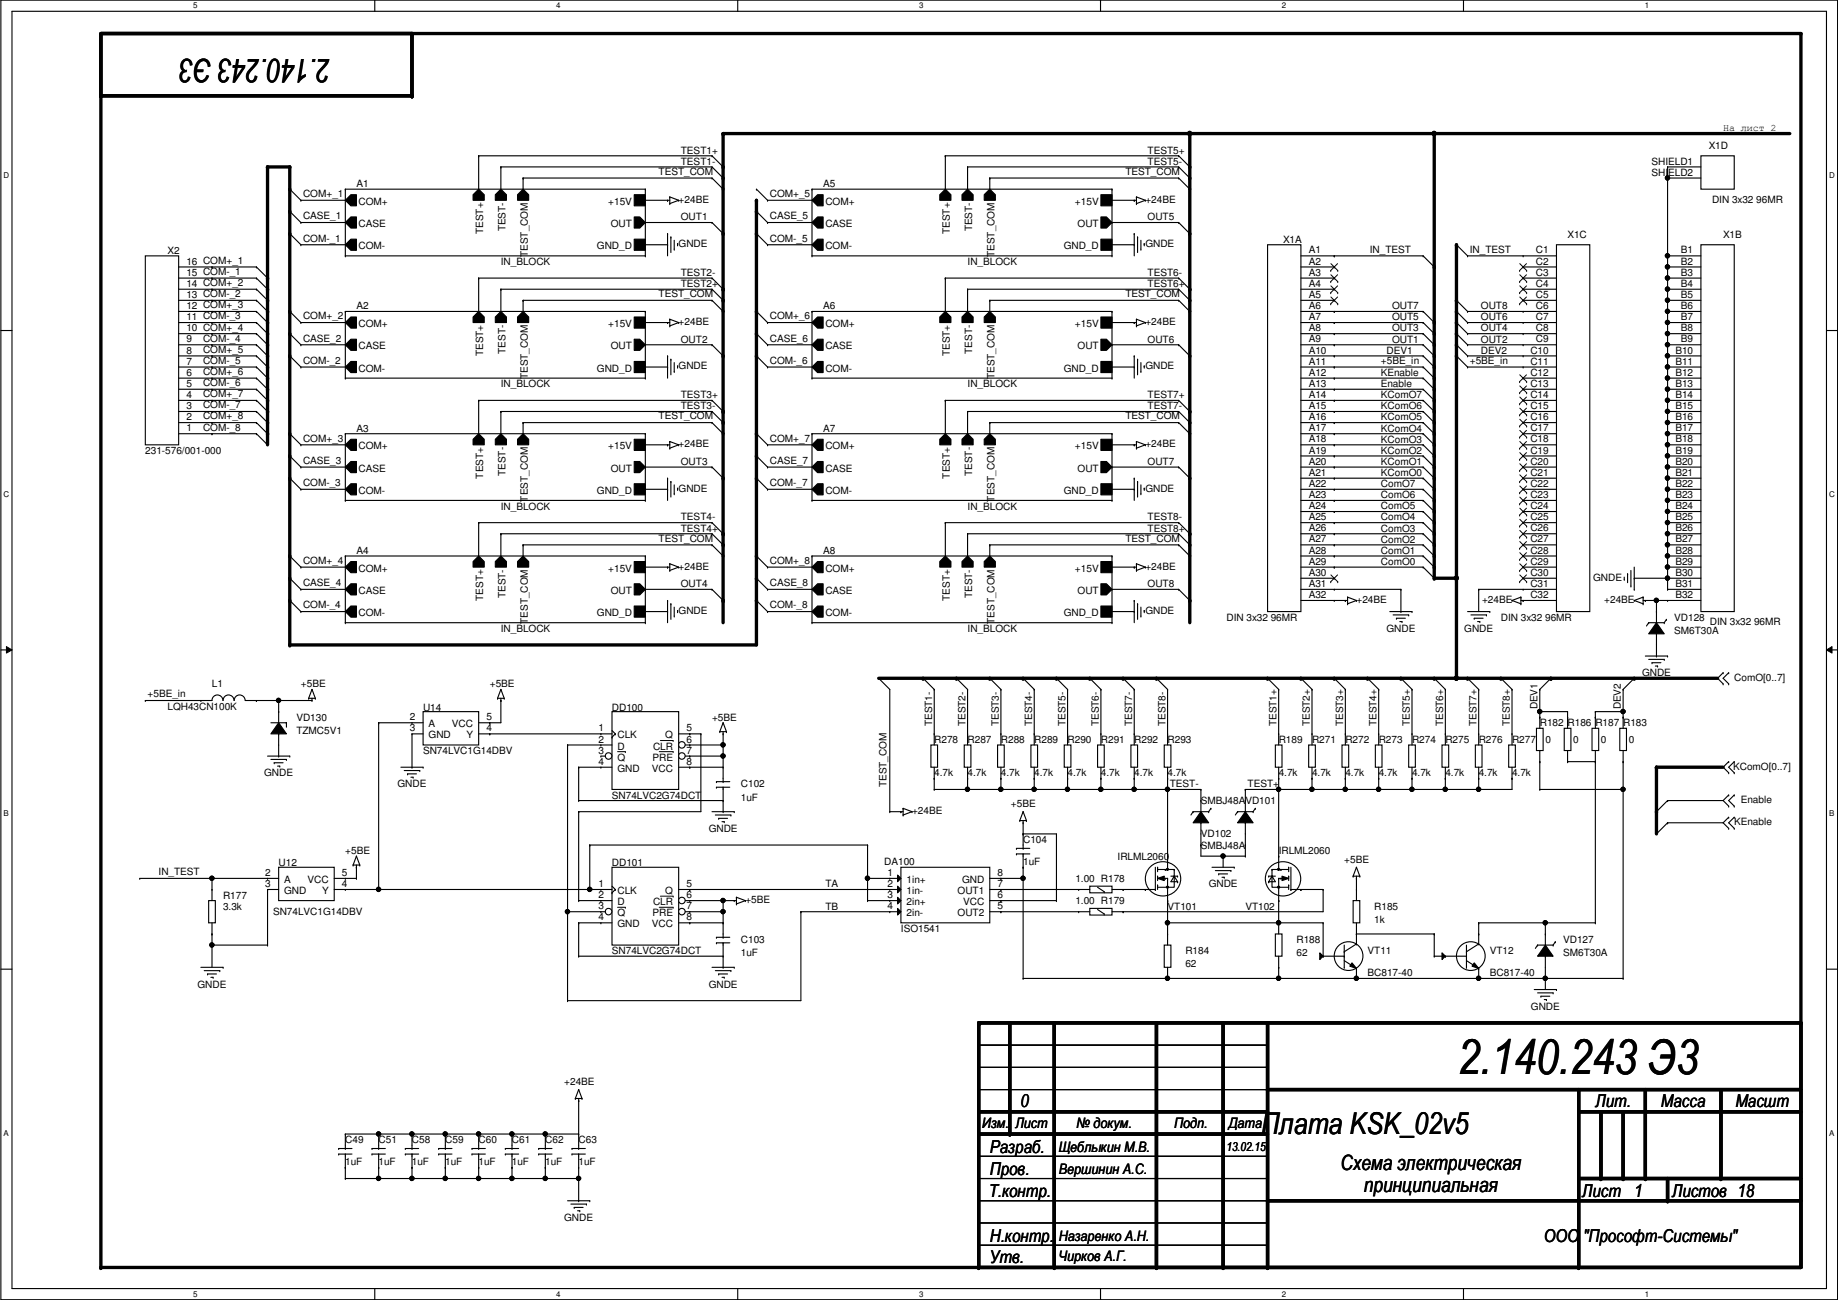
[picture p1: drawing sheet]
<svg xmlns="http://www.w3.org/2000/svg" width="420mm" height="297mm" viewBox="0 0 420 297" stroke-linecap="round" stroke-linejoin="round" font-family="sans-serif">
<defs><g id="words">
<text font-size="10.9" x="333.2" y="245.5">2.140.243 Э3</text>
<text font-size="7.4" x="75.6" y="13.4" transform="rotate(180 75.6 13.4)">2.140.243 Э3</text>
<text font-size="6.9" x="288.3" y="259.1">Плата KSK_02v5</text>
<g font-size="4.8">
<text x="306.4" y="267.4">Схема электрическая</text>
<text x="311.8" y="272.3">принципиальная</text>
</g>
<g font-size="4.1">
<text x="233.3" y="253">0</text>
<text x="364.7" y="253">Лит.</text>
<text x="379.7" y="253">Масса</text>
<text x="396.7" y="253">Масшт</text>
<text x="226.3" y="263.4">Разраб.</text>
<text x="226.3" y="268.5">Пров.</text>
<text x="226" y="273.6">Т.контр.</text>
<text x="361.6" y="273.6">Лист</text>
<text x="373.6" y="273.6">1</text>
<text x="382.2" y="273.6">Листов 18</text>
<text x="226.3" y="283.7">Н.контр.</text>
<text x="352.9" y="283.7">ООО &quot;Прософт-Системы&quot;</text>
<text x="226.3" y="288.5">Утв.</text>
</g>
<g font-size="3.3">
<text x="224.5" y="257.7">Изм.</text>
<text x="232.1" y="257.7">Лист</text>
<text x="246.1" y="257.7">№ докум.</text>
<text x="268.4" y="257.7">Подп.</text>
<text x="280.9" y="257.7">Дата</text>
<text x="242" y="263.3">Щеблыкин М.В.</text>
<text x="242" y="268.4">Вершинин А.С.</text>
<text x="242" y="283.6">Назаренко А.Н.</text>
<text x="242" y="288.2">Чирков А.Г.</text>
</g>
<text font-size="2.8" x="280.4" y="263">13.02.15</text>
<g font-size="2.3">
<text x="393.9" y="29.8">На лист 2</text>
<text x="155.6" y="35.1">TEST1+</text>
<text x="262.3" y="35.1">TEST5+</text>
<text x="390.6" y="34.1">X1D</text>
<text x="150.6" y="40">TEST_COM</text>
<text x="155.6" y="37.6">TEST1-</text>
<text x="257.2" y="40">TEST_COM</text>
<text x="262.3" y="37.6">TEST5-</text>
<text x="377.5" y="37.6">SHIELD1</text>
<text x="377.5" y="40.1">SHIELD2</text>
<text x="69.3" y="45">COM+_1</text>
<text x="81.5" y="42.8">A1</text>
<text x="82" y="46.8">COM+</text>
<text x="139.1" y="46.8">+15V</text>
<text x="155.1" y="46.3">+24BE</text>
<text x="176" y="45">COM+_5</text>
<text x="188.2" y="42.8">A5</text>
<text x="188.7" y="46.8">COM+</text>
<text x="245.7" y="46.8">+15V</text>
<text x="261.8" y="46.3">+24BE</text>
<text x="391.4" y="46.3">DIN 3x32 96MR</text>
<text x="69.3" y="50.1">CASE_1</text>
<text x="82" y="51.9">CASE</text>
<text x="110.5" y="53.5" transform="rotate(-90 110.5 53.5)">TEST+</text>
<text x="115.6" y="52.9" transform="rotate(-90 115.6 52.9)">TEST-</text>
<text x="139.6" y="51.9">OUT</text>
<text x="155.6" y="50.3">OUT1</text>
<text x="176" y="50.1">CASE_5</text>
<text x="188.7" y="51.9">CASE</text>
<text x="217.2" y="53.5" transform="rotate(-90 217.2 53.5)">TEST+</text>
<text x="222.2" y="52.9" transform="rotate(-90 222.2 52.9)">TEST-</text>
<text x="246.3" y="51.9">OUT</text>
<text x="262.3" y="50.3">OUT5</text>
<text x="38.3" y="58">X2</text>
<text x="69.3" y="55.2">COM-_1</text>
<text x="82" y="57">COM-</text>
<text x="120.6" y="58.7" transform="rotate(-90 120.6 58.7)">TEST_COM</text>
<text x="136.5" y="57">GND_D</text>
<text x="155.1" y="56.5">GNDE</text>
<text x="176" y="55.2">COM-_5</text>
<text x="188.7" y="57">COM-</text>
<text x="227.3" y="58.7" transform="rotate(-90 227.3 58.7)">TEST_COM</text>
<text x="243.2" y="57">GND_D</text>
<text x="261.8" y="56.5">GNDE</text>
<text x="293.3" y="55.5">X1A</text>
<text x="299.2" y="57.9">A1</text>
<text x="313.1" y="57.7">IN_TEST</text>
<text x="336" y="57.7">IN_TEST</text>
<text x="351.1" y="57.9">C1</text>
<text x="358.3" y="54.4">X1C</text>
<text x="384.2" y="57.9">B1</text>
<text x="393.9" y="54.4">X1B</text>
<text x="42.6" y="65.5">14 COM+_2</text>
<text x="42.6" y="63">15 COM-_1</text>
<text x="42.6" y="60.5">16 COM+_1</text>
<text x="114.5" y="60.5">IN_BLOCK</text>
<text x="155.6" y="63">TEST2-</text>
<text x="155.6" y="65.6">TEST2+</text>
<text x="221.2" y="60.5">IN_BLOCK</text>
<text x="262.3" y="63">TEST6-</text>
<text x="262.3" y="65.6">TEST6+</text>
<text x="299.2" y="60.5">A2</text>
<text x="299.2" y="63">A3</text>
<text x="299.2" y="65.5">A4</text>
<text x="351.1" y="60.5">C2</text>
<text x="351.1" y="63">C3</text>
<text x="351.1" y="65.5">C4</text>
<text x="384.2" y="60.5">B2</text>
<text x="384.2" y="63">B3</text>
<text x="384.2" y="65.5">B4</text>
<text x="42.6" y="70.6">12 COM+_3</text>
<text x="42.6" y="68.1">13 COM-_2</text>
<text x="81.5" y="70.7">A2</text>
<text x="150.6" y="67.9">TEST_COM</text>
<text x="188.2" y="70.7">A6</text>
<text x="257.2" y="67.9">TEST_COM</text>
<text x="299.2" y="68.1">A5</text>
<text x="299.2" y="70.6">A6</text>
<text x="318.2" y="70.7">OUT7</text>
<text x="338.5" y="70.7">OUT8</text>
<text x="351.1" y="68.1">C5</text>
<text x="351.1" y="70.6">C6</text>
<text x="384.2" y="68.1">B5</text>
<text x="384.2" y="70.6">B6</text>
<text x="42.6" y="75.7">10 COM+_4</text>
<text x="42.6" y="73.2">11 COM-_3</text>
<text x="69.3" y="73">COM+_2</text>
<text x="82" y="74.8">COM+</text>
<text x="139.1" y="74.8">+15V</text>
<text x="155.1" y="74.3">+24BE</text>
<text x="176" y="73">COM+_6</text>
<text x="188.7" y="74.8">COM+</text>
<text x="245.7" y="74.8">+15V</text>
<text x="261.8" y="74.3">+24BE</text>
<text x="299.2" y="73.2">A7</text>
<text x="299.2" y="75.7">A8</text>
<text x="318.2" y="73.2">OUT5</text>
<text x="318.2" y="75.7">OUT3</text>
<text x="338.5" y="73.2">OUT6</text>
<text x="338.5" y="75.7">OUT4</text>
<text x="351.1" y="73.2">C7</text>
<text x="351.1" y="75.7">C8</text>
<text x="384.2" y="73.2">B7</text>
<text x="384.2" y="75.7">B8</text>
<text x="42.6" y="83.3">7</text>
<text x="42.6" y="80.8">8</text>
<text x="42.6" y="78.2">9</text>
<text x="46.4" y="78.1">COM-_4</text>
<text x="46.4" y="80.6">COM+_5</text>
<text x="46.4" y="83.1">COM-_5</text>
<text x="69.3" y="78.1">CASE_2</text>
<text x="69.3" y="83.1">COM-_2</text>
<text x="82" y="79.8">CASE</text>
<text x="110.5" y="81.4" transform="rotate(-90 110.5 81.4)">TEST+</text>
<text x="115.6" y="80.8" transform="rotate(-90 115.6 80.8)">TEST-</text>
<text x="139.6" y="79.8">OUT</text>
<text x="155.6" y="78.3">OUT2</text>
<text x="176" y="78.1">CASE_6</text>
<text x="176" y="83.1">COM-_6</text>
<text x="188.7" y="79.8">CASE</text>
<text x="217.2" y="81.4" transform="rotate(-90 217.2 81.4)">TEST+</text>
<text x="222.2" y="80.8" transform="rotate(-90 222.2 80.8)">TEST-</text>
<text x="246.3" y="79.8">OUT</text>
<text x="262.3" y="78.3">OUT6</text>
<text x="299.2" y="78.2">A9</text>
<text x="299.2" y="80.8">A10</text>
<text x="299.2" y="83.3">A11</text>
<text x="315.7" y="83.1">+5BE_in</text>
<text x="316.9" y="80.8">DEV1</text>
<text x="318.2" y="78.3">OUT1</text>
<text x="336" y="83.1">+5BE_in</text>
<text x="338.5" y="78.3">OUT2</text>
<text x="338.5" y="80.8">DEV2</text>
<text x="349.8" y="80.8">C10</text>
<text x="349.8" y="83.3">C11</text>
<text x="351.1" y="78.2">C9</text>
<text x="383" y="80.8">B10</text>
<text x="383" y="83.3">B11</text>
<text x="384.2" y="78.2">B9</text>
<text x="42.6" y="88.4">5</text>
<text x="42.6" y="85.9">6</text>
<text x="46.4" y="85.7">COM+_6</text>
<text x="46.4" y="88.2">COM-_6</text>
<text x="82" y="84.9">COM-</text>
<text x="114.5" y="88.5">IN_BLOCK</text>
<text x="120.6" y="86.7" transform="rotate(-90 120.6 86.7)">TEST_COM</text>
<text x="136.5" y="84.9">GND_D</text>
<text x="155.1" y="84.4">GNDE</text>
<text x="188.7" y="84.9">COM-</text>
<text x="221.2" y="88.5">IN_BLOCK</text>
<text x="227.3" y="86.7" transform="rotate(-90 227.3 86.7)">TEST_COM</text>
<text x="243.2" y="84.9">GND_D</text>
<text x="261.8" y="84.4">GNDE</text>
<text x="299.2" y="85.9">A12</text>
<text x="299.2" y="88.4">A13</text>
<text x="315.7" y="85.9">KEnable</text>
<text x="315.7" y="88.4">Enable</text>
<text x="349.8" y="85.9">C12</text>
<text x="349.8" y="88.4">C13</text>
<text x="383" y="85.9">B12</text>
<text x="383" y="88.4">B13</text>
<text x="42.6" y="93.5">3</text>
<text x="42.6" y="90.9">4</text>
<text x="46.4" y="90.8">COM+_7</text>
<text x="46.4" y="93.3">COM-_7</text>
<text x="46.4" y="95.8">COM+_8</text>
<text x="150.6" y="95.8">TEST_COM</text>
<text x="155.6" y="91">TEST3+</text>
<text x="155.6" y="93.5">TEST3-</text>
<text x="257.2" y="95.8">TEST_COM</text>
<text x="262.3" y="91">TEST7+</text>
<text x="262.3" y="93.5">TEST7-</text>
<text x="299.2" y="90.9">A14</text>
<text x="299.2" y="93.5">A15</text>
<text x="315.7" y="91">KComO7</text>
<text x="315.7" y="93.5">KComO6</text>
<text x="349.8" y="90.9">C14</text>
<text x="349.8" y="93.5">C15</text>
<text x="383" y="90.9">B14</text>
<text x="383" y="93.5">B15</text>
<text x="42.6" y="98.6">1</text>
<text x="42.6" y="96">2</text>
<text x="46.4" y="98.4">COM-_8</text>
<text x="69.3" y="100.9">COM+_3</text>
<text x="81.5" y="98.6">A3</text>
<text x="176" y="100.9">COM+_7</text>
<text x="188.2" y="98.6">A7</text>
<text x="299.2" y="96">A16</text>
<text x="299.2" y="98.6">A17</text>
<text x="299.2" y="101.1">A18</text>
<text x="315.7" y="96.1">KComO5</text>
<text x="315.7" y="98.6">KComO4</text>
<text x="315.7" y="101.1">KComO3</text>
<text x="349.8" y="96">C16</text>
<text x="349.8" y="98.6">C17</text>
<text x="349.8" y="101.1">C18</text>
<text x="383" y="96">B16</text>
<text x="383" y="98.6">B17</text>
<text x="383" y="101.1">B18</text>
<text x="33.2" y="103.7">231-576/001-000</text>
<text x="69.3" y="106">CASE_3</text>
<text x="82" y="102.7">COM+</text>
<text x="82" y="107.8">CASE</text>
<text x="139.1" y="102.7">+15V</text>
<text x="139.6" y="107.8">OUT</text>
<text x="155.1" y="102.2">+24BE</text>
<text x="155.6" y="106.2">OUT3</text>
<text x="176" y="106">CASE_7</text>
<text x="188.7" y="102.7">COM+</text>
<text x="188.7" y="107.8">CASE</text>
<text x="245.7" y="102.7">+15V</text>
<text x="246.3" y="107.8">OUT</text>
<text x="261.8" y="102.2">+24BE</text>
<text x="262.3" y="106.2">OUT7</text>
<text x="299.2" y="103.6">A19</text>
<text x="299.2" y="106.2">A20</text>
<text x="315.7" y="103.7">KComO2</text>
<text x="315.7" y="106.2">KComO1</text>
<text x="349.8" y="103.6">C19</text>
<text x="349.8" y="106.2">C20</text>
<text x="383" y="103.6">B19</text>
<text x="383" y="106.2">B20</text>
<text x="69.3" y="111.1">COM-_3</text>
<text x="82" y="112.9">COM-</text>
<text x="110.5" y="109.3" transform="rotate(-90 110.5 109.3)">TEST+</text>
<text x="115.6" y="108.8" transform="rotate(-90 115.6 108.8)">TEST-</text>
<text x="136.5" y="112.9">GND_D</text>
<text x="155.1" y="112.4">GNDE</text>
<text x="176" y="111.1">COM-_7</text>
<text x="188.7" y="112.9">COM-</text>
<text x="217.2" y="109.3" transform="rotate(-90 217.2 109.3)">TEST+</text>
<text x="222.2" y="108.8" transform="rotate(-90 222.2 108.8)">TEST-</text>
<text x="243.2" y="112.9">GND_D</text>
<text x="261.8" y="112.4">GNDE</text>
<text x="299.2" y="108.7">A21</text>
<text x="299.2" y="111.3">A22</text>
<text x="299.2" y="113.8">A23</text>
<text x="315.7" y="108.8">KComO0</text>
<text x="315.7" y="111.3">ComO7</text>
<text x="315.7" y="113.8">ComO6</text>
<text x="349.8" y="108.7">C21</text>
<text x="349.8" y="111.3">C22</text>
<text x="349.8" y="113.8">C23</text>
<text x="383" y="108.7">B21</text>
<text x="383" y="111.3">B22</text>
<text x="383" y="113.8">B23</text>
<text x="114.5" y="116.4">IN_BLOCK</text>
<text x="120.6" y="114.6" transform="rotate(-90 120.6 114.6)">TEST_COM</text>
<text x="155.6" y="118.9">TEST4-</text>
<text x="221.2" y="116.4">IN_BLOCK</text>
<text x="227.3" y="114.6" transform="rotate(-90 227.3 114.6)">TEST_COM</text>
<text x="262.3" y="118.9">TEST8-</text>
<text x="299.2" y="116.3">A24</text>
<text x="299.2" y="118.9">A25</text>
<text x="315.7" y="116.4">ComO5</text>
<text x="315.7" y="118.9">ComO4</text>
<text x="349.8" y="116.3">C24</text>
<text x="349.8" y="118.9">C25</text>
<text x="383" y="116.3">B24</text>
<text x="383" y="118.9">B25</text>
<text x="150.6" y="123.8">TEST_COM</text>
<text x="155.6" y="121.5">TEST4+</text>
<text x="257.2" y="123.8">TEST_COM</text>
<text x="262.3" y="121.5">TEST8+</text>
<text x="299.2" y="121.4">A26</text>
<text x="299.2" y="124">A27</text>
<text x="315.7" y="121.5">ComO3</text>
<text x="315.7" y="124">ComO2</text>
<text x="349.8" y="121.4">C26</text>
<text x="349.8" y="124">C27</text>
<text x="383" y="121.4">B26</text>
<text x="383" y="124">B27</text>
<text x="69.3" y="128.9">COM+_4</text>
<text x="81.5" y="126.6">A4</text>
<text x="82" y="130.6">COM+</text>
<text x="139.1" y="130.6">+15V</text>
<text x="155.1" y="130.1">+24BE</text>
<text x="176" y="128.9">COM+_8</text>
<text x="188.2" y="126.6">A8</text>
<text x="188.7" y="130.6">COM+</text>
<text x="245.7" y="130.6">+15V</text>
<text x="261.8" y="130.1">+24BE</text>
<text x="299.2" y="126.5">A28</text>
<text x="299.2" y="129">A29</text>
<text x="299.2" y="131.6">A30</text>
<text x="315.7" y="126.5">ComO1</text>
<text x="315.7" y="129.1">ComO0</text>
<text x="349.8" y="126.5">C28</text>
<text x="349.8" y="129">C29</text>
<text x="349.8" y="131.6">C30</text>
<text x="383" y="126.5">B28</text>
<text x="383" y="129">B29</text>
<text x="383" y="131.6">B30</text>
<text x="69.3" y="133.9">CASE_4</text>
<text x="82" y="135.7">CASE</text>
<text x="110.5" y="137.3" transform="rotate(-90 110.5 137.3)">TEST+</text>
<text x="115.6" y="136.7" transform="rotate(-90 115.6 136.7)">TEST-</text>
<text x="139.6" y="135.7">OUT</text>
<text x="155.6" y="134.2">OUT4</text>
<text x="176" y="133.9">CASE_8</text>
<text x="188.7" y="135.7">CASE</text>
<text x="217.2" y="137.3" transform="rotate(-90 217.2 137.3)">TEST+</text>
<text x="222.2" y="136.7" transform="rotate(-90 222.2 136.7)">TEST-</text>
<text x="246.3" y="135.7">OUT</text>
<text x="262.3" y="134.2">OUT8</text>
<text x="299.2" y="134.1">A31</text>
<text x="299.2" y="136.7">A32</text>
<text x="310.1" y="137.8">+24BE</text>
<text x="338.8" y="137.8">+24BE</text>
<text x="349.8" y="134.1">C31</text>
<text x="349.8" y="136.7">C32</text>
<text x="364.2" y="132.7">GNDE</text>
<text x="366.7" y="137.8">+24BE</text>
<text x="383" y="134.1">B31</text>
<text x="383" y="136.7">B32</text>
<text x="69.3" y="139">COM-_4</text>
<text x="82" y="140.8">COM-</text>
<text x="120.6" y="142.5" transform="rotate(-90 120.6 142.5)">TEST_COM</text>
<text x="136.5" y="140.8">GND_D</text>
<text x="155.1" y="140.3">GNDE</text>
<text x="176" y="139">COM-_8</text>
<text x="188.7" y="140.8">COM-</text>
<text x="227.3" y="142.5" transform="rotate(-90 227.3 142.5)">TEST_COM</text>
<text x="243.2" y="140.8">GND_D</text>
<text x="261.8" y="140.3">GNDE</text>
<text x="280.4" y="141.8">DIN 3x32 96MR</text>
<text x="343.1" y="141.8">DIN 3x32 96MR</text>
<text x="382.7" y="141.8">VD128</text>
<text x="390.9" y="142.8">DIN 3x32 96MR</text>
<text x="114.5" y="144.4">IN_BLOCK</text>
<text x="221.2" y="144.4">IN_BLOCK</text>
<text x="316.9" y="144.4">GNDE</text>
<text x="334.7" y="144.4">GNDE</text>
<text x="382.7" y="144.9">SM6T30A</text>
<text x="375.4" y="154.5">GNDE</text>
<text x="396.4" y="155.5">ComO[0..7]</text>
<text x="33.7" y="159.3">+5BE_in</text>
<text x="48.5" y="157.1">L1</text>
<text x="68.8" y="157.1">+5BE</text>
<text x="112" y="157.1">+5BE</text>
<text x="38.3" y="162.1">LQH43CN100K</text>
<text x="67.8" y="164.7">VD130</text>
<text x="67.8" y="167.7">TZMC5V1</text>
<text x="93.7" y="164.6">2</text>
<text x="93.7" y="167.1">3</text>
<text x="96.7" y="162.4">U14</text>
<text x="98" y="166.2">A</text>
<text x="103.3" y="166.2">VCC</text>
<text x="111.2" y="164.6">5</text>
<text x="111.2" y="167.1">4</text>
<text x="136.9" y="167.1">1</text>
<text x="139.9" y="162.4">DD100</text>
<text x="156.9" y="167.1">5</text>
<text x="162.8" y="164.7">+5BE</text>
<text x="213.1" y="165.9" transform="rotate(-90 213.1 165.9)">TEST1-</text>
<text x="220.7" y="165.9" transform="rotate(-90 220.7 165.9)">TEST2-</text>
<text x="228.3" y="165.9" transform="rotate(-90 228.3 165.9)">TEST3-</text>
<text x="235.9" y="165.9" transform="rotate(-90 235.9 165.9)">TEST4-</text>
<text x="243.5" y="165.9" transform="rotate(-90 243.5 165.9)">TEST5-</text>
<text x="251.2" y="165.9" transform="rotate(-90 251.2 165.9)">TEST6-</text>
<text x="258.8" y="165.9" transform="rotate(-90 258.8 165.9)">TEST7-</text>
<text x="266.4" y="165.9" transform="rotate(-90 266.4 165.9)">TEST8-</text>
<text x="291.8" y="165.9" transform="rotate(-90 291.8 165.9)">TEST1+</text>
<text x="299.4" y="165.9" transform="rotate(-90 299.4 165.9)">TEST2+</text>
<text x="307" y="165.9" transform="rotate(-90 307 165.9)">TEST3+</text>
<text x="314.7" y="165.9" transform="rotate(-90 314.7 165.9)">TEST4+</text>
<text x="322.3" y="165.9" transform="rotate(-90 322.3 165.9)">TEST5+</text>
<text x="329.9" y="165.9" transform="rotate(-90 329.9 165.9)">TEST6+</text>
<text x="337.5" y="165.9" transform="rotate(-90 337.5 165.9)">TEST7+</text>
<text x="345.1" y="165.9" transform="rotate(-90 345.1 165.9)">TEST8+</text>
<text x="351.5" y="162.1" transform="rotate(-90 351.5 162.1)">DEV1</text>
<text x="352" y="165.9">R182</text>
<text x="358.3" y="165.9">R186</text>
<text x="364.7" y="165.9">R187</text>
<text x="370.5" y="162.1" transform="rotate(-90 370.5 162.1)">DEV2</text>
<text x="371" y="165.9">R183</text>
<text x="96.7" y="172.3">SN74LVC1G14DBV</text>
<text x="98" y="168.7">GND</text>
<text x="106.7" y="168.7">Y</text>
<text x="136.9" y="169.7">2</text>
<text x="136.9" y="172.2">3</text>
<text x="141.2" y="168.7">CLK</text>
<text x="141.2" y="171.3">D</text>
<text x="141.2" y="173.8">Q</text>
<text x="149.2" y="173.8">PRE</text>
<text x="149.3" y="171.3">CLR</text>
<text x="152.1" y="168.7">Q</text>
<text x="156.9" y="169.7">6</text>
<text x="156.9" y="172.2">7</text>
<text x="213.6" y="169.8">R278</text>
<text x="221.2" y="169.8">R287</text>
<text x="228.8" y="169.8">R288</text>
<text x="236.4" y="169.8">R289</text>
<text x="244" y="169.8">R290</text>
<text x="251.7" y="169.8">R291</text>
<text x="259.3" y="169.8">R292</text>
<text x="266.9" y="169.8">R293</text>
<text x="292.3" y="169.8">R189</text>
<text x="299.9" y="169.8">R271</text>
<text x="307.5" y="169.8">R272</text>
<text x="315.2" y="169.8">R273</text>
<text x="322.8" y="169.8">R274</text>
<text x="330.4" y="169.8">R275</text>
<text x="338" y="169.8">R276</text>
<text x="345.6" y="169.8">R277</text>
<text x="353.3" y="169.8">0</text>
<text x="359.6" y="169.8">0</text>
<text x="366" y="169.8">0</text>
<text x="372.3" y="169.8">0</text>
<text x="60.4" y="177.4">GNDE</text>
<text x="90.9" y="179.9">GNDE</text>
<text x="136.9" y="174.8">4</text>
<text x="141.2" y="176.4">GND</text>
<text x="149" y="176.4">VCC</text>
<text x="156.9" y="174.8">8</text>
<text x="169.4" y="179.9">C102</text>
<text x="202.7" y="179.9" transform="rotate(-90 202.7 179.9)">TEST_COM</text>
<text x="213.6" y="177.4">4.7k</text>
<text x="221.2" y="177.4">4.7k</text>
<text x="228.8" y="177.4">4.7k</text>
<text x="236.4" y="177.4">4.7k</text>
<text x="244" y="177.4">4.7k</text>
<text x="251.7" y="177.4">4.7k</text>
<text x="259.3" y="177.4">4.7k</text>
<text x="266.9" y="177.4">4.7k</text>
<text x="267.4" y="179.9">TEST-</text>
<text x="285.2" y="179.9">TEST+</text>
<text x="292.3" y="177.4">4.7k</text>
<text x="299.9" y="177.4">4.7k</text>
<text x="307.5" y="177.4">4.7k</text>
<text x="315.2" y="177.4">4.7k</text>
<text x="322.8" y="177.4">4.7k</text>
<text x="330.4" y="177.4">4.7k</text>
<text x="338" y="177.4">4.7k</text>
<text x="345.6" y="177.4">4.7k</text>
<text x="396.2" y="175.9">KComO[0..7]</text>
<text x="139.9" y="182.5">SN74LVC2G74DCT</text>
<text x="169.4" y="183">1uF</text>
<text x="231.1" y="184.5">+5BE</text>
<text x="274.5" y="183.7">SMBJ48AVD101</text>
<text x="398" y="183.5">Enable</text>
<text x="162" y="190.1">GNDE</text>
<text x="208.5" y="186">+24BE</text>
<text x="274.5" y="191.3">VD102</text>
<text x="396.4" y="188.6">KEnable</text>
<text x="63.7" y="198">U12</text>
<text x="78.9" y="195.2">+5BE</text>
<text x="139.9" y="198">DD101</text>
<text x="202.1" y="197.7">DA100</text>
<text x="233.9" y="192.6">C104</text>
<text x="233.9" y="197.7">1uF</text>
<text x="255.5" y="196.4">IRLML2060</text>
<text x="274.5" y="193.9">SMBJ48A</text>
<text x="292.3" y="195.2">IRLML2060</text>
<text x="307.3" y="197.2">+5BE</text>
<text x="36.3" y="200">IN_TEST</text>
<text x="60.7" y="200.2">2</text>
<text x="60.7" y="202.7">3</text>
<text x="65" y="201.8">A</text>
<text x="70.3" y="201.8">VCC</text>
<text x="78.2" y="200.2">5</text>
<text x="78.2" y="202.7">4</text>
<text x="136.9" y="202.7">1</text>
<text x="156.9" y="202.7">5</text>
<text x="188.7" y="202.7">TA</text>
<text x="202.9" y="200.2">1</text>
<text x="202.9" y="202.7">2</text>
<text x="207.2" y="201.8">1in+</text>
<text x="219.9" y="201.8">GND</text>
<text x="228" y="202.7">7</text>
<text x="228" y="200.2">8</text>
<text x="245.8" y="201.5">1.00 R178</text>
<text x="276.3" y="202.8">GNDE</text>
<text x="51" y="205.3">R177</text>
<text x="51" y="207.9">3.3k</text>
<text x="62.4" y="209.1">SN74LVC1G14DBV</text>
<text x="65" y="204.3">GND</text>
<text x="73.6" y="204.3">Y</text>
<text x="136.9" y="205.2">2</text>
<text x="136.9" y="207.8">3</text>
<text x="141.2" y="204.3">CLK</text>
<text x="141.2" y="206.8">D</text>
<text x="141.2" y="209.4">Q</text>
<text x="149.2" y="209.4">PRE</text>
<text x="149.3" y="206.8">CLR</text>
<text x="152.1" y="204.3">Q</text>
<text x="156.9" y="205.2">6</text>
<text x="156.9" y="207.8">7</text>
<text x="170.4" y="206.3">+5BE</text>
<text x="188.7" y="207.8">TB</text>
<text x="202.9" y="205.2">3</text>
<text x="202.9" y="207.8">4</text>
<text x="207.2" y="204.3">1in-</text>
<text x="207.2" y="206.8">2in+</text>
<text x="207.2" y="209.4">2in-</text>
<text x="218.9" y="209.4">OUT2</text>
<text x="218.9" y="204.3">OUT1</text>
<text x="220.2" y="206.8">VCC</text>
<text x="228" y="207.8">5</text>
<text x="228" y="205.2">6</text>
<text x="245.8" y="206.6">1.00 R179</text>
<text x="266.9" y="207.9">VT101</text>
<text x="284.7" y="207.9">VT102</text>
<text x="314.1" y="207.9">R185</text>
<text x="136.9" y="210.3">4</text>
<text x="141.2" y="211.9">GND</text>
<text x="149" y="211.9">VCC</text>
<text x="156.9" y="210.3">8</text>
<text x="169.4" y="215.5">C103</text>
<text x="205.9" y="212.9">ISO1541</text>
<text x="296.4" y="215.5">R188</text>
<text x="314.1" y="210.9">1k</text>
<text x="357.3" y="215.5">VD127</text>
<text x="139.9" y="218">SN74LVC2G74DCT</text>
<text x="169.4" y="218.5">1uF</text>
<text x="271" y="218">R184</text>
<text x="271" y="221.1">62</text>
<text x="296.4" y="218.5">62</text>
<text x="312.6" y="218">VT11</text>
<text x="340.6" y="218">VT12</text>
<text x="357.3" y="218.5">SM6T30A</text>
<text x="45.2" y="225.6">GNDE</text>
<text x="162" y="225.6">GNDE</text>
<text x="312.6" y="223.1">BC817-40</text>
<text x="340.6" y="223.1">BC817-40</text>
<text x="350" y="230.7">GNDE</text>
<text x="129" y="248">+24BE</text>
<text x="78.9" y="261.2">C49</text>
<text x="86.6" y="261.2">C51</text>
<text x="94.2" y="261.2">C58</text>
<text x="101.8" y="261.2">C59</text>
<text x="109.4" y="261.2">C60</text>
<text x="117" y="261.2">C61</text>
<text x="124.7" y="261.2">C62</text>
<text x="132.3" y="261.2">C63</text>
<text x="78.9" y="266.3">1uF</text>
<text x="86.6" y="266.3">1uF</text>
<text x="94.2" y="266.3">1uF</text>
<text x="101.8" y="266.3">1uF</text>
<text x="109.4" y="266.3">1uF</text>
<text x="117" y="266.3">1uF</text>
<text x="124.7" y="266.3">1uF</text>
<text x="132.3" y="266.3">1uF</text>
<text x="129" y="279">GNDE</text>
</g>
<g font-size="1.8">
<text x="44.2" y="1.9">5</text>
<text x="127.1" y="1.9">4</text>
<text x="210.1" y="1.9">3</text>
<text x="293" y="1.9">2</text>
<text x="376" y="1.9">1</text>
<text x=".8" y="40.6">D</text>
<text x="418.2" y="40.6">D</text>
<text x=".8" y="113.6">C</text>
<text x="418.2" y="113.6">C</text>
<text x=".8" y="186.6">B</text>
<text x="418.2" y="186.6">B</text>
<text x=".8" y="259.5">A</text>
<text x="418.2" y="259.5">A</text>
<text x="44.2" y="296.3">5</text>
<text x="127.1" y="296.3">4</text>
<text x="210.1" y="296.3">3</text>
<text x="293" y="296.3">2</text>
<text x="376" y="296.3">1</text>
</g>
</g></defs>
<path d="M.2 0h419.9v297h-419.9zM2.7 2.6h414.8v291.8h-414.8z" fill="none" stroke="#000" stroke-width=".25"/>
<g fill="#fff">
<path d="M44.2 .3h1v2h-1z"/>
<path d="M44.2 294.7h1v2h-1z"/>
</g>
<path d="M85.7 0v2.6M85.7 294.4v2.6" fill="none" stroke="#000" stroke-width=".25"/>
<g fill="#fff">
<path d="M127.1 .3h1v2h-1z"/>
<path d="M127.1 294.7h1v2h-1z"/>
</g>
<path d="M168.6 0v2.6M168.6 294.4v2.6" fill="none" stroke="#000" stroke-width=".25"/>
<g fill="#fff">
<path d="M210.1 .3h1v2h-1z"/>
<path d="M210.1 294.7h1v2h-1z"/>
</g>
<path d="M251.6 0v2.6M251.6 294.4v2.6" fill="none" stroke="#000" stroke-width=".25"/>
<g fill="#fff">
<path d="M293 .3h1v2h-1z"/>
<path d="M293 294.7h1v2h-1z"/>
</g>
<path d="M334.5 0v2.6M334.5 294.4v2.6" fill="none" stroke="#000" stroke-width=".25"/>
<g fill="#fff">
<path d="M376 .3h1v2h-1z"/>
<path d="M376 294.7h1v2h-1z"/>
<path d="M.8 39h1.3v2h-1.3z"/>
<path d="M418.2 39h1.2v2h-1.2z"/>
<path d="M.8 112h1.3v2h-1.3z"/>
<path d="M418.2 112h1.2v2h-1.2z"/>
</g>
<path d="M.2 75.5h2.5M417.5 75.5h2.6" fill="none" stroke="#000" stroke-width=".25"/>
<g fill="#fff">
<path d="M.8 185h1.2v1.9h-1.2z"/>
<path d="M418.2 185h1.1v1.9h-1.1z"/>
</g>
<path d="M.2 148.5h2.5M417.5 148.5h2.6" fill="none" stroke="#000" stroke-width=".25"/>
<path d="M1.5 147.7l1.2 .8-1.2 .7zM417.5 148.5l1.3-.8v1.5z" fill="#000"/>
<path d="M1.5 147.7l1.2 .8-1.2 .7zM417.5 148.5l1.3-.8v1.5z" fill="none" stroke="#000" stroke-width=".23"/>
<g fill="#fff">
<path d="M.8 257.9h1.2v2h-1.2z"/>
<path d="M418.2 257.9h1.1v2h-1.1z"/>
</g>
<g fill="none" stroke="#000" stroke-width=".25">
<path d="M162.8 38.1h.1M162.8 35.6h.1M162.8 38.1l2.5 2.6M162.8 35.6l2.5 2.5M269.4 38.1h.1M269.4 35.6h.1M269.4 38.1l2.6 2.6M269.4 35.6l2.6 2.5M66.2 43.2h.1M66.2 48.3h.1M66.2 53.4h.1M66.2 43.2l2.6 2.6"/>
<path d="M66.2 48.3l2.6 2.5M66.2 53.4l2.6 2.5M152.6 53.4h.1M152.6 45.8h.1M152.6 53.4v5.1M152.6 45.8h.5M153.1 45h.1M153.1 46.5h.1M153.1 45v1.5M153.1 45l2 .8M153.4 54.1h.1M153.4 54.1v3.6"/>
<path d="M154.1 56.9h.1M154.1 54.9v2M154.9 55.7h.1M154.9 55.7v.5M155.1 45.8h.1M155.1 45.8l-2 .7M162.8 40.7h.1M162.8 50.8h.1M162.8 40.7l2.5 2.5M162.8 50.8l2.5 2.6M172.9 48.3h.1M172.9 53.4h.1"/>
<path d="M172.9 43.2h.1M172.9 48.3l2.6 2.5M172.9 53.4l2.6 2.5M172.9 43.2l2.6 2.6M259.3 53.4h.1M259.3 45.8h.1M259.3 53.4v5.1M259.3 45.8h.5M259.8 45h.1M259.8 46.5h.1M259.8 45v1.5M259.8 45l2 .8"/>
<path d="M260 54.1h.1M260 54.1v3.6M260.8 56.9h.1M260.8 54.9v2M261.6 55.7h.1M261.6 55.7v.5M261.8 45.8h.1M261.8 45.8l-2 .7M269.4 40.7h.1M269.4 50.8h.1M269.4 40.7l2.6 2.5M269.4 50.8l2.6 2.6"/>
<path d="M289.8 55.9h7.6v83.8h-7.6zM297.4 58.5h7.6M305 58.5h.1M325.3 58.5h.1M325.3 58.5l2.6 2.5M332.9 55.9h.1M332.9 55.9l2.6 2.6M58.6 61h.1M58.6 63.5h.1M58.6 66.1h.1M58.6 68.6h.1M58.6 71.2h.1"/>
<path d="M58.6 73.7h.1M58.6 76.2h.1M58.6 78.8h.1M58.6 63.5l2.6 2.6M58.6 68.6l2.6 2.6M58.6 73.7l2.6 2.5M58.6 61l2.6 2.5M58.6 66.1l2.6 2.5M58.6 71.2l2.6 2.5M58.6 76.2l2.6 2.6M58.6 78.8l2.6 2.5M66.2 71.2h.1"/>
<path d="M66.2 76.2h.1M66.2 71.2l2.6 2.5M66.2 76.2l2.6 2.6M152.6 73.7h.1M152.6 73.7h.5M153.1 72.9h.1M153.1 74.5h.1M153.1 72.9v1.6M153.1 72.9l2 .8M155.1 73.7h.1M155.1 73.7l-2 .8M162.8 68.6h.1"/>
<path d="M162.8 66.1h.1M162.8 63.5h.1M162.8 78.8h.1M162.8 68.6l2.5 2.6M162.8 66.1l2.5 2.5M162.8 63.5l2.5 2.6M162.8 78.8l2.5 2.5M172.9 76.2h.1M172.9 71.2h.1M172.9 76.2l2.6 2.6M172.9 71.2l2.6 2.5M185.6 73.7l1.3-1.3h1.3v2.6h-1.3z"/>
<path d="M185.6 78.8l1.3-1.3h1.3v2.6h-1.3zM185.6 71.2h.1M185.6 71.2h68.6M185.6 71.2v15.2M216.1 71.2l1.3 1.2v1.3h-2.6v-1.3zM221.2 71.2l1.3 1.2v1.3h-2.6v-1.3zM226.3 71.2l1.2 1.2v1.3h-2.5v-1.3zM251.7 72.4h2.5v2.6h-2.5zM251.7 77.5h1.2l1.3 1.3-1.3 1.3h-1.2zM254.2 71.2h.1M254.2 71.2v15.2M259.3 73.7h.1"/>
<path d="M259.3 73.7h.5M259.8 72.9h.1M259.8 74.5h.1M259.8 72.9v1.6M259.8 72.9l2 .8M261.8 73.7h.1M261.8 73.7l-2 .8M269.4 68.6h.1M269.4 66.1h.1M269.4 63.5h.1M269.4 78.8h.1M269.4 68.6l2.6 2.6"/>
<path d="M269.4 66.1l2.6 2.5M269.4 63.5l2.6 2.6M269.4 78.8l2.6 2.5M297.4 73.7h7.6M297.4 71.2h7.6M297.4 61h7.6M297.4 63.5h7.6M297.4 66.1h7.6M297.4 68.6h7.6M297.4 76.2h7.6M297.4 78.8h7.6M305 61h.1"/>
<path d="M305 63.5h.1M305 66.1h.1M305 68.6h.1M305 71.2h.1M305 73.7h.1M305 76.2h.1M305 78.8h.1M325.3 71.2h.1M325.3 73.7h.1M325.3 76.2h.1M325.3 78.8h.1M325.3 71.2l2.6 2.5"/>
<path d="M325.3 73.7l2.6 2.5M325.3 76.2l2.6 2.6M325.3 78.8l2.6 2.5M332.9 68.6h.1M332.9 71.2h.1M332.9 73.7h.1M332.9 76.2h.1M332.9 78.8h.1M332.9 68.6l2.6 2.6M332.9 71.2l2.6 2.5M332.9 73.7l2.6 2.5M332.9 76.2l2.6 2.6"/>
<path d="M332.9 78.8l2.6 2.5M58.6 81.3h.1M58.6 83.9h.1M58.6 86.4h.1M58.6 88.9h.1M58.6 91.5h.1M58.6 94h.1M58.6 96.6h.1M58.6 99.1h.1M58.6 96.6l2.6 2.5M58.6 81.3l2.6 2.6M58.6 83.9l2.6 2.5"/>
<path d="M58.6 86.4l2.6 2.5M58.6 88.9l2.6 2.6M58.6 91.5l2.6 2.5M58.6 94l2.6 2.6M58.6 99.1l2.6 2.5M66.2 81.3h.1M66.2 99.1h.1M66.2 81.3l2.6 2.6M66.2 99.1l2.6 2.5M152.6 81.3h.1M152.6 81.3v5.1M153.4 82.1h.1"/>
<path d="M153.4 82.1v3.5M154.1 84.9h.1M154.1 82.8v2.1M154.9 83.6h.1M154.9 83.6v.5M162.8 96.6h.1M162.8 94h.1M162.8 91.5h.1M162.8 96.6l2.5 2.5M162.8 94l2.5 2.6M162.8 91.5l2.5 2.5M172.9 81.3h.1"/>
<path d="M172.9 99.1h.1M172.9 81.3l2.6 2.6M172.9 99.1l2.6 2.5M185.6 83.9l1.3-1.3h1.3v2.5h-1.3zM185.6 86.4h.1M185.6 86.4h68.6M251.7 82.6h2.5v2.5h-2.5zM254.2 86.4h.1M259.3 81.3h.1M259.3 81.3v5.1M260 82.1h.1M260 82.1v3.5"/>
<path d="M260.8 84.9h.1M260.8 82.8v2.1M261.6 83.6h.1M261.6 83.6v.5M269.4 96.6h.1M269.4 94h.1M269.4 91.5h.1M269.4 96.6l2.6 2.5M269.4 94l2.6 2.6M269.4 91.5l2.6 2.5M297.4 86.4h7.6M297.4 81.3h7.6"/>
<path d="M297.4 83.9h7.6M297.4 88.9h7.6M297.4 91.5h7.6M297.4 94h7.6M297.4 96.6h7.6M297.4 99.1h7.6M305 81.3h.1M305 83.9h.1M305 86.4h.1M305 88.9h.1M305 91.5h.1M305 94h.1"/>
<path d="M305 96.6h.1M305 99.1h.1M325.3 83.9h.1M325.3 81.3h.1M325.3 86.4h.1M325.3 88.9h.1M325.3 91.5h.1M325.3 94h.1M325.3 96.6h.1M325.3 99.1h.1M325.3 83.9l2.6 2.5M325.3 81.3l2.6 2.6"/>
<path d="M325.3 86.4l2.6 2.5M325.3 88.9l2.6 2.6M325.3 91.5l2.6 2.5M325.3 94l2.6 2.6M325.3 96.6l2.6 2.5M325.3 99.1l2.6 2.5M332.9 81.3h.1M332.9 81.3l2.6 2.6M66.2 104.2h.1M66.2 109.3h.1M66.2 104.2l2.6 2.5M66.2 109.3l2.6 2.5"/>
<path d="M152.6 109.3h.1M152.6 101.6h.1M152.6 109.3v5M152.6 101.6h.5M153.1 100.9h.1M153.1 102.4h.1M153.1 100.9v1.5M153.1 100.9l2 .7M153.4 110h.1M153.4 110v3.6M154.1 112.8h.1M154.1 110.8v2"/>
<path d="M154.9 111.5h.1M154.9 111.5v.6M155.1 101.6h.1M155.1 101.6l-2 .8M162.8 119.4h.1M162.8 106.7h.1M162.8 119.4l2.5 2.6M162.8 106.7l2.5 2.6M172.9 104.2h.1M172.9 109.3h.1M172.9 104.2l2.6 2.5M172.9 109.3l2.6 2.5"/>
<path d="M259.3 101.6h.1M259.3 109.3h.1M259.3 109.3v5M259.3 101.6h.5M259.8 100.9h.1M259.8 102.4h.1M259.8 100.9v1.5M259.8 100.9l2 .7M260 110h.1M260 110v3.6M260.8 112.8h.1M260.8 110.8v2"/>
<path d="M261.6 111.5h.1M261.6 111.5v.6M261.8 101.6h.1M261.8 101.6l-2 .8M269.4 119.4h.1M269.4 106.7h.1M269.4 119.4l2.6 2.6M269.4 106.7l2.6 2.6M297.4 101.6h7.6M297.4 104.2h7.6M297.4 106.7h7.6M297.4 109.3h7.6"/>
<path d="M297.4 111.8h7.6M297.4 114.3h7.6M297.4 116.9h7.6M297.4 119.4h7.6M305 101.6h.1M305 104.2h.1M305 106.7h.1M305 109.3h.1M305 111.8h.1M305 114.3h.1M305 116.9h.1M305 119.4h.1"/>
<path d="M325.3 101.6h.1M325.3 104.2h.1M325.3 106.7h.1M325.3 109.3h.1M325.3 111.8h.1M325.3 114.3h.1M325.3 116.9h.1M325.3 119.4h.1M325.3 101.6l2.6 2.6M325.3 104.2l2.6 2.5M325.3 106.7l2.6 2.6M325.3 109.3l2.6 2.5"/>
<path d="M325.3 111.8l2.6 2.5M325.3 114.3l2.6 2.6M325.3 116.9l2.6 2.5M325.3 119.4l2.6 2.6M66.2 132.1h.1M66.2 137.2h.1M66.2 127h.1M66.2 132.1l2.6 2.6M66.2 137.2l2.6 2.5M66.2 127l2.6 2.6M152.6 137.2h.1M152.6 129.6h.1"/>
<path d="M152.6 137.2v5.1M152.6 129.6h.5M153.1 128.8h.1M153.1 130.3h.1M153.1 128.8v1.5M153.1 128.8l2 .8M153.4 138h.1M153.4 138v3.5M154.1 138.7v2.1M154.9 139.5h.1M154.9 139.5v.5M155.1 129.6h.1"/>
<path d="M155.1 129.6l-2 .7M162.8 124.5h.1M162.8 122h.1M162.8 134.7h.1M162.8 124.5l2.5 2.5M162.8 122l2.5 2.5M162.8 134.7l2.5 2.5M172.9 132.1h.1M172.9 137.2h.1M172.9 127h.1M172.9 132.1l2.6 2.6M172.9 137.2l2.6 2.5"/>
<path d="M172.9 127l2.6 2.6M259.3 137.2h.1M259.3 129.6h.1M259.3 137.2v5.1M259.3 129.6h.5M259.8 128.8h.1M259.8 130.3h.1M259.8 128.8v1.5M259.8 128.8l2 .8M260 138h.1M260 138v3.5M260.8 138.7v2.1"/>
<path d="M261.6 139.5h.1M261.6 139.5v.5M261.8 129.6h.1M261.8 129.6l-2 .7M269.4 124.5h.1M269.4 122h.1M269.4 134.7h.1M269.4 124.5l2.6 2.5M269.4 122l2.6 2.5M269.4 134.7l2.6 2.5M297.4 137.2h7.6M297.4 129.6h7.6"/>
<path d="M297.4 122h7.6M297.4 124.5h7.6M297.4 127h7.6M297.4 132.1h7.6M297.4 134.7h7.6M305 122h.1M305 124.5h.1M305 127h.1M305 129.6h.1M305 132.1h.1M305 134.7h.1M305 137.2h.1"/>
<path d="M307.5 137.2h.1M307.5 137.2h.5M308 136.4h.1M308 138h.1M308 136.4v1.6M308 136.4l2.1 .8M310.1 137.2h.1M310.1 137.2l-2.1 .8M317.7 139.7h5.1M322.8 139.7h.1M325.3 122h.1M325.3 124.5h.1"/>
<path d="M325.3 127h.1M325.3 129.6h.1M325.3 122l2.6 2.5M325.3 124.5l2.6 2.5M325.3 127l2.6 2.6M325.3 129.6l2.6 2.5M335.5 139.7h5.1M340.6 139.7h.1M345.6 137.2h.1M345.6 137.2l2.1 .8M347.7 138h.1M347.7 136.4h.1"/>
<path d="M347.7 137.2h.5M347.7 136.4v1.6M347.7 136.4l-2.1 .8M348.2 137.2h.1M371.3 132.4h.1M371.3 131.9v.5M372.1 131.1h.1M372.1 131.1v2M372.8 133.9h.1M372.8 130.3v3.6M373.6 137.2h.1M373.6 134.7h.1"/>
<path d="M373.6 137.2l2 .8M373.6 129.6v5.1M375.6 138h.1M375.6 136.4h.1M375.6 136.4v1.6M375.6 137.2h.5M375.6 136.4l-2 .8M376.1 137.2h.1M70.6 159.6h.1M70.6 159.6h1.5M71.3 157.5h.1M71.3 159.6v.5"/>
<path d="M71.3 157.5l-.7 2.1M71.3 157.5l.8 2.1M72.1 159.6h.1M113.7 159.6h.1M113.7 159.6h1.6M114.5 157.5h.1M114.5 159.6v.5M114.5 157.5l-.8 2.1M114.5 157.5l.8 2.1M115.3 159.6h.1M154.1 140.8h.1M200.9 155h.1"/>
<path d="M200.9 155l2.5 2.5M211 155h.1M211 155l2.6 2.5M218.6 155h.1M218.6 155l2.6 2.5M226.3 155h.1M226.3 155l2.5 2.5M233.9 155h.1M233.9 155l2.5 2.5M241.5 155h.1M241.5 155l2.5 2.5M249.1 155h.1"/>
<path d="M249.1 155l2.6 2.5M256.7 155h.1M256.7 155l2.6 2.5M260.8 140.8h.1M264.4 155h.1M264.4 155l2.5 2.5M289.8 155h.1M289.8 155l2.5 2.5M297.4 155h.1M297.4 155l2.5 2.5M305 155h.1M305 155l2.5 2.5"/>
<path d="M312.6 155h.1M312.6 155l2.6 2.5M318.5 140.5h3.5M319.2 141.3h.1M319.2 141.3h2.1M320 142h.5M320.2 155h.1M320.2 155l2.6 2.5M320.5 142h.1M322 140.5h.1M327.9 155h.1M327.9 155l2.5 2.5"/>
<path d="M335.5 155h.1M335.5 155l2.5 2.5M336.2 140.5h3.6M337 141.3h.1M337 141.3h2M337.8 142h.5M338.3 142h.1M339.8 140.5h.1M343.1 155h.1M343.1 155l2.5 2.5M352 157.5h.1M354.5 155l-2.5 2.5"/>
<path d="M371 157.5h.1M373.6 155l-2.6 2.5M376.1 149.9h5.1M376.9 150.7h3.5M377.6 151.4h.1M377.6 151.4h2.1M378.4 152.2h.5M378.9 152.2h.1M380.4 150.7h.1M381.2 149.9h.1M393.9 156.3h.1M393.9 153.7h.1"/>
<path d="M393.9 153.7l-1.3 1.3 1.3 1.3M395.2 153.7h.1M395.2 156.3h.1M395.2 153.7l-1.3 1.3 1.3 1.3M61.2 172.8h5M61.9 173.5h3.6M62.7 174.3h.1M62.7 174.3h2M63.4 175h.6M64 175h.1M65.5 173.5h.1M66.2 172.8h.1"/>
<path d="M71.3 160.1h.1M91.6 175.3h5.1M92.4 176.1h3.6M93.2 176.8h.1M93.2 176.8h2M93.9 177.6h.5M94.4 177.6h.1M96 176.1h.1M96.7 175.3h.1M114.5 160.1h.1M164.5 167.2h.1M164.5 167.2h1.6"/>
<path d="M165.3 167.7h.1M165.3 165.1h.1M165.3 167.2v.5M165.3 165.1l-.8 2.1M165.3 165.1l.8 2.1M166.1 167.2h.1M212.8 170.2h1.5v5.1h-1.5zM213.6 177.8h.1M213.6 167.7h.1M213.6 167.7v2.5M213.6 175.3v2.5M258.5 170.2h1.5v5.1h-1.5z"/>
<path d="M259.3 177.8h.1M259.3 167.7h.1M259.3 167.7v2.5M259.3 175.3v2.5M299.2 170.2h1.5v5.1h-1.5zM299.9 177.8h.1M299.9 167.7h.1M299.9 167.7v2.5M299.9 175.3v2.5M344.9 170.2h1.5v5.1h-1.5zM345.6 177.8h.1M345.6 167.7h.1"/>
<path d="M345.6 167.7v2.5M345.6 175.3v2.5M357.6 166.4h1.5v5.1h-1.5zM358.3 174h.1M358.3 163.9h.1M358.3 163.9v2.5M358.3 171.5v2.5M363.9 166.4h1.6v5.1h-1.6zM364.7 174h.1M364.7 163.9h.1M364.7 163.9v2.5M364.7 171.5v2.5"/>
<path d="M395.2 176.6h.1M395.2 174h.1M395.2 174l-1.3 1.3 1.3 1.3M396.4 174h.1M396.4 176.6h.1M396.4 174l-1.2 1.3 1.2 1.3M80.7 197.7h.1M80.7 197.7h1.5M81.5 198.2h.1M81.5 195.6h.1M81.5 197.7v.5M81.5 195.6l-.8 2.1"/>
<path d="M81.5 195.6l.7 2.1M82.2 197.7h.1M139.9 198.2h15.2v17.7h-15.2zM162.8 185.5h5M163.5 186.2h3.6M164.3 187h.1M164.3 187h2M165 187.7h.6M165.6 187.7h.1M167.1 186.2h.1M167.8 185.5h.1M205.9 185.5h.1"/>
<path d="M205.9 185.5h.5M206.4 184.7h.1M206.4 186.2h.1M206.4 184.7v1.5M206.4 184.7l2.1 .8M208.5 185.5h.1M208.5 185.5l-2.1 .7M233.1 187.5h.1M233.1 187.5h1.5M233.9 188h.1M233.9 185.5h.1M233.9 187.5v.5"/>
<path d="M233.9 185.5l-.8 2M233.9 185.5l.7 2M234.6 187.5h.1M277.1 198.2h5M277.8 198.9h3.6M278.6 199.7h.1M278.6 199.7h2M281.4 198.9h.1M282.1 198.2h.1M310.1 198.2h.1M310.1 198.2l-.8 2M310.1 198.2l.7 2"/>
<path d="M381.2 182.9h.1M381.2 188h.1M381.2 188l-2.5 2.5M381.2 182.9l-2.5 2.6M395.2 184.2h.1M395.2 181.7h.1M395.2 189.3h.1M395.2 186.7h.1M395.2 181.7l-1.3 1.2 1.3 1.3M395.2 186.7l-1.3 1.3 1.3 1.3M396.4 181.7h.1M396.4 184.2h.1"/>
<path d="M396.4 186.7h.1M396.4 189.3h.1M396.4 181.7l-1.2 1.2 1.2 1.3M396.4 186.7l-1.2 1.3 1.2 1.3M137.4 203.2h.1M137.4 205.8h.1M137.4 205.8h2.5M137.4 203.2h2.5M139.9 204h.1M139.9 202.5l.8 .7M140.7 203.2h.1M140.7 203.2l-.8 .8"/>
<path d="M167.8 205.8h.1M167.8 205.8h.5M168.3 205h.1M168.3 206.5h.1M168.3 205v1.5M168.3 205l2.1 .8M170.4 205.8h.1M170.4 205.8l-2.1 .7M279.3 200.4h.6M279.9 200.4h.1M291.5 213.4h1.6v5.1h-1.6zM292.3 210.9h.1"/>
<path d="M292.3 210.9v2.5M292.3 218.5v2.5M309.3 200.2h.1M309.3 200.2h1.5M310.1 200.7h.1M310.1 200.2v.5M310.8 200.2h.1M.2 221.4h2.5M45.9 221h5.1M46.7 221.8h3.5M47.4 222.5h.1M47.4 222.5h2.1"/>
<path d="M48.2 223.3h.5M48.7 223.3h.1M50.2 221.8h.1M51 221h.1M162.8 221h5M163.5 221.8h3.6M164.3 222.5h.1M164.3 222.5h2M165 223.3h.6M165.6 223.3h.1M167.1 221.8h.1M167.8 221h.1"/>
<path d="M223.7 238.8h.1M223.7 234.5h.1M223.7 238.8h66.1M223.7 234v.5M292.3 221h.1M350.7 226.1h5.1M351.5 226.9h3.5M352.2 227.6h.1M352.2 227.6h2.1M353 228.4h.5M353.5 228.4h.1M355 226.9h.1"/>
<path d="M355.8 226.1h.1M417.5 221.4h2.6M78.9 259.1h.1M78.9 259.1v3.3M117 259.1h.1M117 259.1v3.3M131.5 251h.1M131.5 251h1.5M132.3 251.5h.1M132.3 249h.1M132.3 251v.5M132.3 249l-.8 2"/>
<path d="M132.3 249l.7 2M133 251h.1M223.7 243.9h.1M223.7 249h.1M223.7 243.9h66.1M223.7 249h66.1M77.4 262.4h.1M77.4 263.7h.1M77.4 262.4h3.1M77.4 263.7h3.1M78.9 263.7h.1M78.9 262.4h.1"/>
<path d="M78.9 266.7h.1M78.9 263.7v3M115.5 262.4h.1M115.5 263.7h.1M115.5 262.4h3.1M115.5 263.7h3.1M117 263.7h.1M117 262.4h.1M117 266.7h.1M117 263.7v3M129.7 274.4h5.1M130.5 275.1h3.6"/>
<path d="M131.3 275.9h.1M131.3 275.9h2M132 276.6h.5M132.5 276.6h.1M134.1 275.1h.1M134.8 274.4h.1M223.7 274.4h.1M223.7 269.3h.1M223.7 279.4h.1M223.7 264.2h.1M223.7 274.4h66.1M223.7 269.3h66.1"/>
<path d="M223.7 279.4h66.1M223.7 264.2h66.1M223.7 284.5h.1M223.7 284.5h66.1"/>
</g>
<g fill="none" stroke="#000" stroke-width=".76">
<path d="M23.1 7.7h388.6v281.9h-388.6v-281.7M94.2 7.7v14.2h-71.1M223.7 233.7v55.9M224 233.7h187.7M230.8 233.7v25.4M241 233.7v55.9M264.4 233.7v55.9M279.6 233.7v55.9M289.8 233.7v55.9M223.7 254h66.1M223.7 259.1h66.1M289.8 249h121.9"/>
<path d="M360.9 249v40.6M360.9 254h50.8M366 254v15.3M371 254v15.3M376.1 249v20.3M393.4 249v20.3M289.8 274.4h121.9M360.9 269.3h50.8M381.2 269.3v5.1"/>
</g>
<g fill="#000">
<circle cx="94.2" cy="7.7" r=".38"/>
<circle cx="411.7" cy="7.7" r=".38"/>
<circle cx="23.1" cy="21.9" r=".38"/>
<circle cx="94.2" cy="21.9" r=".38"/>
<circle cx="223.7" cy="233.7" r=".38"/>
<circle cx="224" cy="233.7" r=".38"/>
<circle cx="411.7" cy="233.7" r=".38"/>
<circle cx="223.7" cy="254" r=".38"/>
<circle cx="223.7" cy="259.1" r=".38"/>
<circle cx="230.8" cy="259.1" r=".38"/>
<circle cx="289.8" cy="249" r=".38"/>
<circle cx="360.9" cy="254" r=".38"/>
<circle cx="289.8" cy="274.4" r=".38"/>
<circle cx="360.9" cy="269.3" r=".38"/>
<circle cx="366" cy="269.3" r=".38"/>
<circle cx="371" cy="269.3" r=".38"/>
<circle cx="376.1" cy="269.3" r=".38"/>
<circle cx="381.2" cy="274.4" r=".38"/>
<circle cx="393.4" cy="269.3" r=".38"/>
<circle cx="23.1" cy="289.6" r=".38"/>
<circle cx="223.7" cy="289.6" r=".38"/>
<circle cx="241" cy="289.6" r=".38"/>
<circle cx="264.4" cy="289.6" r=".38"/>
<circle cx="279.6" cy="289.6" r=".38"/>
<circle cx="289.8" cy="289.6" r=".38"/>
<circle cx="360.9" cy="289.6" r=".38"/>
</g>
<g fill="#000">
<path d="M185.6 73.7l1.3-1.3h1.3v2.6h-1.3z" fill-rule="evenodd"/>
<path d="M185.6 78.8l1.3-1.3h1.3v2.6h-1.3z" fill-rule="evenodd"/>
<path d="M216.1 71.2l1.3 1.2v1.3h-2.6v-1.3z" fill-rule="evenodd"/>
<path d="M221.2 71.2l1.3 1.2v1.3h-2.6v-1.3z" fill-rule="evenodd"/>
<path d="M226.3 71.2l1.2 1.2v1.3h-2.5v-1.3z" fill-rule="evenodd"/>
<path d="M251.7 72.4h2.5v2.6h-2.5z" fill-rule="evenodd"/>
<path d="M251.7 77.5h1.2l1.3 1.3-1.3 1.3h-1.2z" fill-rule="evenodd"/>
<path d="M185.6 83.9l1.3-1.3h1.3v2.5h-1.3z" fill-rule="evenodd"/>
<path d="M251.7 82.6h2.5v2.5h-2.5z" fill-rule="evenodd"/>
</g>
<g fill="none" stroke="#000" stroke-width=".23">
<path d="M304.2 61.8h.1M304.2 64.3h.1M304.2 66.9h.1M304.2 69.4h.1M304.2 60.2l1.6 1.6M304.2 62.8l1.6 1.5M304.2 65.3l1.6 1.6M304.2 67.9l1.6 1.5M305.8 60.2l-1.6 1.6M305.8 62.8l-1.6 1.5M305.8 65.3l-1.6 1.6M305.8 67.9l-1.6 1.5"/>
<path d="M305.8 61.8h.1M305.8 64.3h.1M305.8 66.9h.1M305.8 69.4h.1M304.2 132.9h.1M304.2 131.4l1.6 1.5M305.8 131.4l-1.6 1.5M305.8 132.9h.1"/>
</g>
<circle cx="139.1" cy="208.3" r=".75" fill="#fff"/>
<g fill="none" stroke="#000" stroke-width=".25">
<path d="M137.4 208.3h.1M137.4 210.9h.1M137.4 208.3h1M137.4 210.9h2.5M155.1 203.2h2.6M157.7 203.2h.1"/>
<circle cx="139.1" cy="208.3" r=".75"/>
</g>
<path d="M141.2 207.3h1.7M142.9 207.3h.1" fill="none" stroke="#000" stroke-width=".23"/>
<circle cx="155.9" cy="205.8" r=".75" fill="#fff"/>
<g fill="none" stroke="#000" stroke-width=".25">
<path d="M156.7 205.8h1M157.7 205.8h.1"/>
<circle cx="155.9" cy="205.8" r=".75"/>
</g>
<path d="M150.9 204.8h3M153.9 204.8h.1" fill="none" stroke="#000" stroke-width=".23"/>
<circle cx="155.9" cy="208.3" r=".75" fill="#fff"/>
<g fill="none" stroke="#000" stroke-width=".25">
<path d="M381.2 38.1h.1M381.2 38.1h7.6M388.8 35.6h7.6v7.6h-7.6zM33.2 58.5h7.6v43.1h-7.6zM78.9 45.8l1.3-1.3h1.3v2.5h-1.3zM78.9 55.9l1.3-1.2h1.3v2.5h-1.3zM78.9 50.8l1.3-1.2h1.3v2.5h-1.3zM78.9 58.5h.1M78.9 43.2h.1M78.9 43.2v15.3M78.9 58.5h68.6M78.9 43.2h68.6"/>
<path d="M109.4 43.2l1.3 1.3v1.3h-2.5v-1.3zM114.5 43.2l1.3 1.3v1.3h-2.6v-1.3zM119.6 43.2l1.3 1.3v1.3h-2.6v-1.3zM145 54.7h2.5v2.5h-2.5zM145 44.5h2.5v2.5h-2.5zM145 49.6h1.3l1.2 1.2-1.2 1.3h-1.3zM147.5 43.2h.1M147.5 58.5h.1M147.5 43.2v15.3M348.2 58.5h.1M348.2 58.5h7.6M355.8 55.9h7.6v83.8h-7.6z"/>
<path d="M381.2 40.7h.1M381.2 40.7h7.6M40.8 78.8h7.7M40.8 76.2h7.7M40.8 73.7h7.7M40.8 71.2h7.7M40.8 68.6h7.7M40.8 66.1h7.7M40.8 63.5h7.7M40.8 61h7.7M48.5 78.8h.1M48.5 76.2h.1"/>
<path d="M48.5 73.7h.1M48.5 71.2h.1M48.5 68.6h.1M48.5 66.1h.1M48.5 63.5h.1M48.5 61h.1M78.9 73.7l1.3-1.3h1.3v2.6h-1.3zM78.9 78.8l1.3-1.3h1.3v2.6h-1.3zM78.9 71.2h.1M78.9 71.2h68.6M78.9 71.2v15.2M109.4 71.2l1.3 1.2v1.3h-2.5v-1.3z"/>
<path d="M114.5 71.2l1.3 1.2v1.3h-2.6v-1.3zM119.6 71.2l1.3 1.2v1.3h-2.6v-1.3zM145 72.4h2.5v2.6h-2.5zM145 77.5h1.3l1.2 1.3-1.2 1.3h-1.3zM147.5 71.2h.1M147.5 71.2v15.2M348.2 61h.1M348.2 63.5h.1M348.2 66.1h.1M348.2 68.6h.1M348.2 71.2h.1M348.2 73.7h.1"/>
<path d="M348.2 76.2h.1M348.2 78.8h.1M348.2 78.8h7.6M348.2 76.2h7.6M348.2 73.7h7.6M348.2 71.2h7.6M348.2 68.6h7.6M348.2 66.1h7.6M348.2 63.5h7.6M348.2 61h7.6M40.8 99.1h7.7M40.8 96.6h7.7"/>
<path d="M40.8 94h7.7M40.8 91.5h7.7M40.8 88.9h7.7M40.8 86.4h7.7M40.8 83.9h7.7M40.8 81.3h7.7M48.5 99.1h.1M48.5 96.6h.1M48.5 94h.1M48.5 91.5h.1M48.5 88.9h.1M48.5 86.4h.1"/>
<path d="M48.5 83.9h.1M48.5 81.3h.1M78.9 83.9l1.3-1.3h1.3v2.5h-1.3zM78.9 99.1h.1M78.9 86.4h.1M78.9 99.1h68.6M78.9 86.4h68.6M78.9 99.1v15.2M109.4 99.1l1.3 1.3v1.2h-2.5v-1.2zM114.5 99.1l1.3 1.3v1.2h-2.6v-1.2zM119.6 99.1l1.3 1.3v1.2h-2.6v-1.2zM145 82.6h2.5v2.5h-2.5z"/>
<path d="M147.5 99.1h.1M147.5 86.4h.1M147.5 99.1v15.2M185.6 99.1h.1M185.6 99.1h68.6M185.6 99.1v15.2M216.1 99.1l1.3 1.3v1.2h-2.6v-1.2zM221.2 99.1l1.3 1.3v1.2h-2.6v-1.2zM226.3 99.1l1.2 1.3v1.2h-2.5v-1.2zM254.2 99.1h.1M254.2 99.1v15.2M348.2 81.3h.1"/>
<path d="M348.2 83.9h.1M348.2 86.4h.1M348.2 88.9h.1M348.2 91.5h.1M348.2 94h.1M348.2 96.6h.1M348.2 99.1h.1M348.2 99.1h7.6M348.2 96.6h7.6M348.2 94h7.6M348.2 91.5h7.6M348.2 88.9h7.6"/>
<path d="M348.2 86.4h7.6M348.2 83.9h7.6M348.2 81.3h7.6M78.9 101.6l1.3-1.2h1.3v2.5h-1.3zM78.9 111.8l1.3-1.3h1.3v2.6h-1.3zM78.9 106.7l1.3-1.2h1.3v2.5h-1.3zM78.9 114.3h.1M78.9 114.3h68.6M145 110.5h2.5v2.6h-2.5zM145 100.4h2.5v2.5h-2.5zM145 105.5h1.3l1.2 1.2-1.2 1.3h-1.3zM147.5 114.3h.1"/>
<path d="M185.6 101.6l1.3-1.2h1.3v2.5h-1.3zM185.6 111.8l1.3-1.3h1.3v2.6h-1.3zM185.6 106.7l1.3-1.2h1.3v2.5h-1.3zM185.6 114.3h.1M185.6 114.3h68.6M251.7 110.5h2.5v2.6h-2.5zM251.7 100.4h2.5v2.5h-2.5zM251.7 105.5h1.2l1.3 1.2-1.3 1.3h-1.2zM254.2 114.3h.1M348.2 101.6h.1M348.2 104.2h.1M348.2 106.7h.1"/>
<path d="M348.2 109.3h.1M348.2 111.8h.1M348.2 114.3h.1M348.2 116.9h.1M348.2 119.4h.1M348.2 114.3h7.6M348.2 101.6h7.6M348.2 104.2h7.6M348.2 106.7h7.6M348.2 109.3h7.6M348.2 111.8h7.6M348.2 116.9h7.6"/>
<path d="M348.2 119.4h7.6M78.9 129.6l1.3-1.3h1.3v2.6h-1.3zM78.9 139.7l1.3-1.2h1.3v2.5h-1.3zM78.9 134.7l1.3-1.3h1.3v2.5h-1.3zM78.9 127h.1M78.9 127v15.3M78.9 127h68.6M109.4 127l1.3 1.3v1.3h-2.5v-1.3zM114.5 127l1.3 1.3v1.3h-2.6v-1.3zM119.6 127l1.3 1.3v1.3h-2.6v-1.3zM145 138.5h2.5v2.5h-2.5zM145 128.3h2.5v2.6h-2.5z"/>
<path d="M145 133.4h1.3l1.2 1.3-1.2 1.2h-1.3zM147.5 127h.1M147.5 127v15.3M185.6 129.6l1.3-1.3h1.3v2.6h-1.3zM185.6 139.7l1.3-1.2h1.3v2.5h-1.3zM185.6 134.7l1.3-1.3h1.3v2.5h-1.3zM185.6 127h.1M185.6 127v15.3M185.6 127h68.6M216.1 127l1.3 1.3v1.3h-2.6v-1.3zM221.2 127l1.3 1.3v1.3h-2.6v-1.3zM226.3 127l1.2 1.3v1.3h-2.5v-1.3z"/>
<path d="M251.7 138.5h2.5v2.5h-2.5zM251.7 128.3h2.5v2.6h-2.5zM251.7 133.4h1.2l1.3 1.3-1.3 1.2h-1.2zM254.2 127h.1M254.2 127v15.3M348.2 122h.1M348.2 124.5h.1M348.2 127h.1M348.2 129.6h.1M348.2 132.1h.1M348.2 134.7h.1M348.2 137.2h.1"/>
<path d="M348.2 127h7.6M348.2 122h7.6M348.2 124.5h7.6M348.2 129.6h7.6M348.2 132.1h7.6M348.2 134.7h7.6M348.2 137.2h7.6M378.7 139.7h.1M378.7 137.2h.1M378.7 137.2v5.1M78.9 142.3h.1M78.9 142.3h68.6"/>
<path d="M147.5 142.3h.1M185.6 142.3h.1M185.6 142.3h68.6M254.2 142.3h.1M376.9 142.3h.1M376.9 142.3h3.5M376.9 142.3l-.5 .7M378.7 142.3l1.7 2.5h-3.5zM378.7 144.8h.1M378.7 149.9h.1M378.7 144.8v5.1M380.4 142.3h.1"/>
<path d="M380.9 141.5h.1M380.9 141.5l-.5 .8M45.9 160.1h2.6a1.27 1.27 0 0 1 1.2-1.3 1.27 1.27 0 0 1 1.3 1.3 1.25 1.25 0 0 1 1.2-1.3 1.25 1.25 0 0 1 1.3 1.3M45.9 160.1h.1M53.5 160.1a1.25 1.25 0 0 1 1.3-1.3 1.25 1.25 0 0 1 1.2 1.3h2.6M58.6 160.1h.1M61.9 165.1h3.6M63.7 165.1l1.8 2.6h-3.6zM63.7 167.7h.1M63.7 162.6h.1M63.7 172.8h.1M63.7 160.1h.1"/>
<path d="M63.7 160.1v5M63.7 167.7v5.1M65.5 165.1h.1M65.5 165.1v1.1M94.2 165.1h.1M94.2 167.7h.1M94.2 165.1h2.5M94.2 167.7h2.5M96.7 162.6h12.7v7.6h-12.7zM109.4 165.1h2.6M109.4 167.7h2.6M112 167.7h.1"/>
<path d="M112 165.1h.1M137.4 167.7h.1M137.4 170.2h.1M137.4 167.7h2.5M137.4 170.2h2.5M139.9 162.6h15.2v17.8h-15.2zM139.9 168.4h.1M139.9 166.9l.8 .8M140.7 167.7h.1M140.7 167.7l-.8 .7M163.8 178.6h.1M163.8 179.9h.1"/>
<path d="M163.8 178.6h3M163.8 179.9h3M165.3 179.9h.1M165.3 178.6h.1M165.3 175.3h.1M165.3 175.3v3.3M165.3 179.9v3M220.4 170.2h1.5v5.1h-1.5zM221.2 177.8h.1M221.2 167.7h.1M221.2 167.7v2.5M221.2 175.3v2.5"/>
<path d="M228 170.2h1.6v5.1h-1.6zM228.8 177.8h.1M228.8 167.7h.1M228.8 167.7v2.5M228.8 175.3v2.5M235.7 170.2h1.5v5.1h-1.5zM236.4 177.8h.1M236.4 167.7h.1M236.4 167.7v2.5M236.4 175.3v2.5M243.3 170.2h1.5v5.1h-1.5zM244 177.8h.1"/>
<path d="M244 167.7h.1M244 167.7v2.5M244 175.3v2.5M266.1 170.2h1.6v5.1h-1.6zM266.9 177.8h.1M266.9 167.7h.1M266.9 167.7v2.5M266.9 175.3v2.5M306.8 170.2h1.5v5.1h-1.5zM307.5 177.8h.1M307.5 167.7h.1M307.5 167.7v2.5"/>
<path d="M307.5 175.3v2.5M314.4 170.2h1.5v5.1h-1.5zM315.2 177.8h.1M315.2 167.7h.1M315.2 167.7v2.5M315.2 175.3v2.5M322 170.2h1.5v5.1h-1.5zM322.8 177.8h.1M322.8 167.7h.1M322.8 167.7v2.5M322.8 175.3v2.5M329.6 170.2h1.6v5.1h-1.6z"/>
<path d="M330.4 177.8h.1M330.4 167.7h.1M330.4 167.7v2.5M330.4 175.3v2.5M337.3 170.2h1.5v5.1h-1.5zM338 177.8h.1M338 167.7h.1M338 167.7v2.5M338 175.3v2.5M351.2 166.4h1.6v5.1h-1.6zM352 174h.1M352 163.9h.1"/>
<path d="M352 163.9v2.5M352 171.5v2.5M370.3 166.4h1.5v5.1h-1.5zM371 174h.1M371 163.9h.1M371 163.9v2.5M371 171.5v2.5M63.7 198.2h12.7v7.6h-12.7zM165.3 182.9h.1M205.2 199.9l.7 .8-.7 .8zM205.9 198.2h20.4v12.7h-20.4zM263 198a4 4 0 0 1 6.3 .8 4 4 0 0 1-2.6 5.8 3.9 3.9 0 0 1-4.4-1.9 3.9 3.9 0 0 1 .7-4.7z"/>
<path d="M264.1 198.2v5M264.6 198.2h.1M264.6 198.7h3.8M264.6 198.2v1M266.4 198.7h.1M266.7 198.5h.3v.3h-.3zM266.9 198.7h.1M266.9 195.6h.1M266.9 195.6v3.1M268.4 198.7v4h-1.5M268.4 198.7h.1M272.7 185.5h.1"/>
<path d="M272.7 185.5h3.6M272.7 185.5l-.5 .7M274.5 185.5l1.8 2.5h-3.6zM274.5 188h.1M274.5 182.9h.1M274.5 193.1h.1M274.5 180.4h.1M274.5 180.4v5.1M274.5 188v5.1M276.3 185.5h.1M276.8 184.7h.1M276.8 184.7l-.5 .8"/>
<path d="M282.9 185.5h.1M282.9 185.5h3.6M282.9 185.5l-.5 .7M284.7 185.5l1.8 2.5h-3.6zM284.7 188h.1M284.7 182.9h.1M284.7 193.1h.1M284.7 180.4h.1M284.7 180.4v5.1M284.7 188v5.1M286.5 185.5h.1M287 184.7h.1"/>
<path d="M287 184.7l-.5 .8M290.4 198a4 4 0 0 1 6.4 .8 4 4 0 0 1-2.7 5.8 3.9 3.9 0 0 1-4.3-1.9 3.9 3.9 0 0 1 .6-4.7zM290.8 198.7v4h1.5M290.8 198.7h.1M290.8 198.7h3.8M292.1 198.5h.3v.3h-.3zM292.3 198.7h.1M292.3 195.6h.1M292.3 195.6v3.1M292.8 198.7h.1M294.6 198.2h.1M294.6 198.2v1"/>
<path d="M295.1 198.2v5M47.7 205.8h1.5v5.1h-1.5zM48.5 213.4h.1M48.5 203.2h.1M48.5 203.2v2.6M48.5 210.9v2.5M61.2 200.7h.1M61.2 203.2h.1M61.2 203.2h2.5M61.2 200.7h2.5M76.4 203.2h2.5M76.4 200.7h2.5"/>
<path d="M78.9 203.2h.1M78.9 200.7h.1M155.1 210.9h2.6M156.7 208.3h1M157.7 208.3h.1M157.7 210.9h.1M163.8 214.2h.1M163.8 215.4h.1M163.8 214.2h3M163.8 215.4h3M165.3 215.4h.1M165.3 214.2h.1"/>
<path d="M165.3 218.5h.1M165.3 210.9h.1M165.3 210.9v3.3M165.3 215.4v3.1M203.4 200.7h.1M203.4 203.2h.1M203.4 205.8h.1M203.4 208.3h.1M203.4 208.3h2.5M203.4 203.2h2.5M203.4 200.7h2.5M203.4 205.8h2.5"/>
<path d="M205.2 202.5l.7 .7-.7 .8zM205.2 205l.7 .8-.7 .7zM205.2 207.6l.7 .7-.7 .8zM226.3 208.3h2.5M226.3 203.2h2.5M226.3 200.7h2.5M226.3 205.8h2.5M228.8 208.3h.1M228.8 205.8h.1M228.8 203.2h.1M228.8 200.7h.1M246.6 203.2h.1"/>
<path d="M246.6 208.3h.1M246.6 208.3h2.5M246.6 203.2h2.5M249.1 202.5h5.1v1.5h-5.1zM249.1 207.6h5.1v1.5h-5.1zM250.9 202.7l1.5 1.1M250.9 207.8l1.5 1M252.4 203.8h.1M252.4 208.8h.1M254.2 208.3h2.5M254.2 203.2h2.5M256.7 203.2h.1"/>
<path d="M256.7 208.3h.1M261.8 203.2h.1M261.8 203.2h2.3M264.1 203.2h.1M264.6 200.7l1.5-.5v1zM264.6 202.2h.1M264.6 200.2h.1M264.6 202.7h2.3M264.6 200.7h2.3M264.6 200.2v1M264.6 202.2v1M266.1 215.9h1.6v5.1h-1.6z"/>
<path d="M266.4 200.7h.1M266.7 202.5h.3v.4h-.3zM266.9 202.7h.1M266.9 205.8h.1M266.9 200.7h.1M266.9 202.5h.1M266.9 213.4h.1M266.9 200.7v5.1M266.9 213.4v2.5M267.7 200.2h1.5M268.4 200.2h.1M268.4 200.2l-.7 1.3h1.5"/>
<path d="M268.4 200.2l.8 1.3M269.2 200.2h.1M269.2 201.5h.1M290 200.2h.1M290 201.5h.1M290 200.2h1.5M290.8 200.2h.1M290.8 200.2l.7 1.3h-1.5M290.8 200.2l-.8 1.3M292.1 202.5h.3v.4h-.3zM292.3 202.7h.1M292.3 205.8h.1"/>
<path d="M292.3 200.7h.1M292.3 202.5h.1M292.3 202.7h2.3M292.3 200.7h2.3M292.3 200.7v5.1M292.8 200.7h.1M293.1 200.2l1.5 .5-1.5 .5zM294.6 202.2h.1M294.6 200.2h.1M294.6 200.2v1M294.6 202.2v1M295.1 203.2h.1"/>
<path d="M295.1 203.2h2.3M297.4 203.2h.1M301.7 217.7l.8 .8-.8 .7zM302.5 218.5h.1M302.5 218.5h4.8M307.3 218.5h.1M307.3 217.5h.1M307.3 215.9v5.1M307.3 219.5l2.8 1.8M309.3 205.8h1.5v5.1h-1.5zM310.1 213.4h.1M310.1 203.2h.1"/>
<path d="M310.1 215.7h.1M310.1 203.2v2.6M310.1 210.9v4.8M310.1 215.7l-2.8 1.8M329.6 217.7l.8 .8-.8 .7zM330.4 218.5h.1M330.4 218.5h4.8M335.2 218.5h.1M335.2 217.5h.1M335.2 215.9v5.1M335.2 219.5l2.8 1.8M338 215.7h.1"/>
<path d="M338 213.4h.1M338 213.4v2.3M338 215.7l-2.8 1.8M351.5 215.9h.1M351.5 215.9h3.5M351.5 215.9l-.5 .8M353.3 215.9l1.7 2.6h-3.5zM353.3 218.5h.1M353.3 213.4h.1M353.3 210.9h.1M353.3 210.9v5M353.3 218.5v5.1"/>
<path d="M355 215.9h.1M355.5 215.2h.1M355.5 215.2l-.5 .7M266.9 223.6h.1M266.9 221v2.6M307.3 221h.1M309.1 220l1 1.3-1.5-.5zM310.1 221.3h.1M310.1 223.6h.1M310.1 221.3v2.3M335.2 221h.1M337 220l1 1.3-1.5-.5z"/>
<path d="M338 221.3h.1M338 223.6h.1M338 221.3v2.3M353.3 223.6h.1M86.6 259.1h.1M86.6 259.1v3.3M94.2 259.1h.1M94.2 259.1v3.3M101.8 259.1h.1M101.8 259.1v3.3M124.7 259.1h.1M124.7 259.1v3.3"/>
<path d="M132.3 259.1h.1M132.3 259.1v3.3M85 262.4h.1M85 263.7h.1M85 262.4h3.1M85 263.7h3.1M86.6 263.7h.1M86.6 262.4h.1M86.6 266.7h.1M86.6 263.7v3M92.7 262.4h.1M92.7 263.7h.1"/>
<path d="M92.7 262.4h3M92.7 263.7h3M94.2 263.7h.1M94.2 262.4h.1M94.2 266.7h.1M94.2 263.7v3M100.3 262.4h.1M100.3 263.7h.1M100.3 262.4h3M100.3 263.7h3M101.8 263.7h.1M101.8 262.4h.1"/>
<path d="M101.8 266.7h.1M101.8 263.7v3M123.1 262.4h.1M123.1 263.7h.1M123.1 262.4h3.1M123.1 263.7h3.1M124.7 263.7h.1M124.7 262.4h.1M124.7 266.7h.1M124.7 263.7v3M130.8 262.4h.1M130.8 263.7h.1"/>
<path d="M130.8 262.4h3M130.8 263.7h3M132.3 263.7h.1M132.3 262.4h.1M132.3 266.7h.1M132.3 263.7v3"/>
<circle cx="155.9" cy="208.3" r=".75"/>
<circle cx="308.3" cy="218.5" r="3.3"/>
<circle cx="336.2" cy="218.5" r="3.3"/>
</g>
<g fill="none" stroke="#000" stroke-width=".23">
<path d="M347.4 61.8h.1M347.4 64.3h.1M347.4 66.9h.1M347.4 69.4h.1M347.4 60.2l1.6 1.6M347.4 62.8l1.6 1.5M347.4 65.3l1.6 1.6M347.4 67.9l1.6 1.5M348.9 60.2l-1.5 1.6M348.9 62.8l-1.5 1.5M348.9 65.3l-1.5 1.6M348.9 67.9l-1.5 1.5"/>
<path d="M349 61.8h.1M349 64.3h.1M349 66.9h.1M349 69.4h.1M347.4 87.2h.1M347.4 89.7h.1M347.4 92.3h.1M347.4 94.8h.1M347.4 97.4h.1M347.4 99.9h.1M347.4 85.6l1.6 1.6M347.4 88.2l1.6 1.5"/>
<path d="M347.4 90.7l1.6 1.6M347.4 93.3l1.6 1.5M347.4 95.8l1.6 1.6M347.4 98.3l1.6 1.6M348.9 85.6l-1.5 1.6M348.9 88.2l-1.5 1.5M348.9 90.7l-1.5 1.6M348.9 93.3l-1.5 1.5M348.9 95.8l-1.5 1.6M348.9 98.3l-1.5 1.6M349 87.2h.1M349 89.7h.1"/>
<path d="M349 92.3h.1M349 94.8h.1M349 97.4h.1M349 99.9h.1M347.4 102.4h.1M347.4 105h.1M347.4 107.5h.1M347.4 110.1h.1M347.4 112.6h.1M347.4 115.1h.1M347.4 117.7h.1M347.4 100.9l1.6 1.5"/>
<path d="M347.4 103.4l1.6 1.6M347.4 106l1.6 1.5M347.4 108.5l1.6 1.6M347.4 111l1.6 1.6M347.4 113.6l1.6 1.5M347.4 116.1l1.6 1.6M347.4 118.7l1.6 1.5M348.9 100.9l-1.5 1.5M348.9 103.4l-1.5 1.6M348.9 106l-1.5 1.5M348.9 108.5l-1.5 1.6M348.9 111l-1.5 1.6"/>
<path d="M348.9 113.6l-1.5 1.5M348.9 116.1l-1.5 1.6M348.9 118.7l-1.5 1.5M349 102.4h.1M349 105h.1M349 107.5h.1M349 110.1h.1M349 112.6h.1M349 115.1h.1M349 117.7h.1M347.4 120.2h.1M347.4 122.8h.1"/>
<path d="M347.4 125.3h.1M347.4 127.8h.1M347.4 130.4h.1M347.4 132.9h.1M347.4 121.2l1.6 1.6M347.4 123.7l1.6 1.6M347.4 126.3l1.6 1.5M347.4 128.8l1.6 1.6M347.4 131.4l1.6 1.5M348.9 121.2l-1.5 1.6M348.9 123.7l-1.5 1.6M348.9 126.3l-1.5 1.5"/>
<path d="M348.9 128.8l-1.5 1.6M348.9 131.4l-1.5 1.5M349 120.2h.1M349 122.8h.1M349 125.3h.1M349 127.8h.1M349 130.4h.1M349 132.9h.1M150.7 207.3h3.2M153.9 207.3h.1"/>
</g>
<g fill="#000">
<path d="M205.2 199.9l.7 .8-.7 .8zM205.2 202.5l.7 .7-.7 .8zM205.2 205l.7 .8-.7 .7zM205.2 207.6l.7 .7-.7 .8zM301.7 217.7l.8 .8-.8 .7zM329.6 217.7l.8 .8-.8 .7zM309.1 220l1 1.3-1.5-.5zM337 220l1 1.3-1.5-.5z"/>
<path d="M78.9 45.8l1.3-1.3h1.3v2.5h-1.3z" fill-rule="evenodd"/>
<path d="M78.9 55.9l1.3-1.2h1.3v2.5h-1.3z" fill-rule="evenodd"/>
<path d="M78.9 50.8l1.3-1.2h1.3v2.5h-1.3z" fill-rule="evenodd"/>
<path d="M109.4 43.2l1.3 1.3v1.3h-2.5v-1.3z" fill-rule="evenodd"/>
<path d="M114.5 43.2l1.3 1.3v1.3h-2.6v-1.3z" fill-rule="evenodd"/>
<path d="M119.6 43.2l1.3 1.3v1.3h-2.6v-1.3z" fill-rule="evenodd"/>
<path d="M145 54.7h2.5v2.5h-2.5z" fill-rule="evenodd"/>
<path d="M145 44.5h2.5v2.5h-2.5z" fill-rule="evenodd"/>
<path d="M145 49.6h1.3l1.2 1.2-1.2 1.3h-1.3z" fill-rule="evenodd"/>
<path d="M78.9 73.7l1.3-1.3h1.3v2.6h-1.3z" fill-rule="evenodd"/>
<path d="M78.9 78.8l1.3-1.3h1.3v2.6h-1.3z" fill-rule="evenodd"/>
<path d="M109.4 71.2l1.3 1.2v1.3h-2.5v-1.3z" fill-rule="evenodd"/>
<path d="M114.5 71.2l1.3 1.2v1.3h-2.6v-1.3z" fill-rule="evenodd"/>
<path d="M119.6 71.2l1.3 1.2v1.3h-2.6v-1.3z" fill-rule="evenodd"/>
<path d="M145 72.4h2.5v2.6h-2.5z" fill-rule="evenodd"/>
<path d="M145 77.5h1.3l1.2 1.3-1.2 1.3h-1.3z" fill-rule="evenodd"/>
<path d="M78.9 83.9l1.3-1.3h1.3v2.5h-1.3z" fill-rule="evenodd"/>
<path d="M109.4 99.1l1.3 1.3v1.2h-2.5v-1.2z" fill-rule="evenodd"/>
<path d="M114.5 99.1l1.3 1.3v1.2h-2.6v-1.2z" fill-rule="evenodd"/>
<path d="M119.6 99.1l1.3 1.3v1.2h-2.6v-1.2z" fill-rule="evenodd"/>
<path d="M145 82.6h2.5v2.5h-2.5z" fill-rule="evenodd"/>
<path d="M216.1 99.1l1.3 1.3v1.2h-2.6v-1.2z" fill-rule="evenodd"/>
<path d="M221.2 99.1l1.3 1.3v1.2h-2.6v-1.2z" fill-rule="evenodd"/>
<path d="M226.3 99.1l1.2 1.3v1.2h-2.5v-1.2z" fill-rule="evenodd"/>
<path d="M78.9 101.6l1.3-1.2h1.3v2.5h-1.3z" fill-rule="evenodd"/>
<path d="M78.9 111.8l1.3-1.3h1.3v2.6h-1.3z" fill-rule="evenodd"/>
<path d="M78.9 106.7l1.3-1.2h1.3v2.5h-1.3z" fill-rule="evenodd"/>
<path d="M145 110.5h2.5v2.6h-2.5z" fill-rule="evenodd"/>
<path d="M145 100.4h2.5v2.5h-2.5z" fill-rule="evenodd"/>
<path d="M145 105.5h1.3l1.2 1.2-1.2 1.3h-1.3z" fill-rule="evenodd"/>
<path d="M185.6 101.6l1.3-1.2h1.3v2.5h-1.3z" fill-rule="evenodd"/>
<path d="M185.6 111.8l1.3-1.3h1.3v2.6h-1.3z" fill-rule="evenodd"/>
<path d="M185.6 106.7l1.3-1.2h1.3v2.5h-1.3z" fill-rule="evenodd"/>
<path d="M251.7 110.5h2.5v2.6h-2.5z" fill-rule="evenodd"/>
<path d="M251.7 100.4h2.5v2.5h-2.5z" fill-rule="evenodd"/>
<path d="M251.7 105.5h1.2l1.3 1.2-1.3 1.3h-1.2z" fill-rule="evenodd"/>
<path d="M78.9 129.6l1.3-1.3h1.3v2.6h-1.3z" fill-rule="evenodd"/>
<path d="M78.9 139.7l1.3-1.2h1.3v2.5h-1.3z" fill-rule="evenodd"/>
<path d="M78.9 134.7l1.3-1.3h1.3v2.5h-1.3z" fill-rule="evenodd"/>
<path d="M109.4 127l1.3 1.3v1.3h-2.5v-1.3z" fill-rule="evenodd"/>
<path d="M114.5 127l1.3 1.3v1.3h-2.6v-1.3z" fill-rule="evenodd"/>
<path d="M119.6 127l1.3 1.3v1.3h-2.6v-1.3z" fill-rule="evenodd"/>
<path d="M145 138.5h2.5v2.5h-2.5z" fill-rule="evenodd"/>
<path d="M145 128.3h2.5v2.6h-2.5z" fill-rule="evenodd"/>
<path d="M145 133.4h1.3l1.2 1.3-1.2 1.2h-1.3z" fill-rule="evenodd"/>
<path d="M185.6 129.6l1.3-1.3h1.3v2.6h-1.3z" fill-rule="evenodd"/>
<path d="M185.6 139.7l1.3-1.2h1.3v2.5h-1.3z" fill-rule="evenodd"/>
<path d="M185.6 134.7l1.3-1.3h1.3v2.5h-1.3z" fill-rule="evenodd"/>
<path d="M216.1 127l1.3 1.3v1.3h-2.6v-1.3z" fill-rule="evenodd"/>
<path d="M221.2 127l1.3 1.3v1.3h-2.6v-1.3z" fill-rule="evenodd"/>
<path d="M226.3 127l1.2 1.3v1.3h-2.5v-1.3z" fill-rule="evenodd"/>
<path d="M251.7 138.5h2.5v2.5h-2.5z" fill-rule="evenodd"/>
<path d="M251.7 128.3h2.5v2.6h-2.5z" fill-rule="evenodd"/>
<path d="M251.7 133.4h1.2l1.3 1.3-1.3 1.2h-1.2z" fill-rule="evenodd"/>
<path d="M378.7 142.3l1.7 2.5h-3.5z" fill-rule="evenodd"/>
<path d="M63.7 165.1l1.8 2.6h-3.6z" fill-rule="evenodd"/>
<path d="M266.7 198.5h.3v.3h-.3z" fill-rule="evenodd"/>
<path d="M274.5 185.5l1.8 2.5h-3.6z" fill-rule="evenodd"/>
<path d="M284.7 185.5l1.8 2.5h-3.6z" fill-rule="evenodd"/>
<path d="M292.1 198.5h.3v.3h-.3z" fill-rule="evenodd"/>
<path d="M264.6 200.7l1.5-.5v1z" fill-rule="evenodd"/>
<path d="M266.7 202.5h.3v.4h-.3z" fill-rule="evenodd"/>
<path d="M292.1 202.5h.3v.4h-.3z" fill-rule="evenodd"/>
<path d="M293.1 200.2l1.5 .5-1.5 .5z" fill-rule="evenodd"/>
<path d="M353.3 215.9l1.7 2.6h-3.5z" fill-rule="evenodd"/>
</g>
<circle cx="139.1" cy="172.7" r=".75" fill="#fff"/>
<g fill="none" stroke="#000" stroke-width=".25">
<path d="M137.4 172.8h.1M137.4 175.3h.1M137.4 172.8h1M137.4 175.3h2.5M155.1 167.7h2.6M157.7 167.7h.1"/>
<circle cx="139.1" cy="172.7" r=".75"/>
</g>
<path d="M141.2 171.7h1.7M142.9 171.7h.1" fill="none" stroke="#000" stroke-width=".23"/>
<circle cx="155.9" cy="170.2" r=".75" fill="#fff"/>
<g fill="none" stroke="#000" stroke-width=".25">
<path d="M156.7 170.2h1M157.7 170.2h.1"/>
<circle cx="155.9" cy="170.2" r=".75"/>
</g>
<path d="M150.9 169.2h3M153.9 169.2h.1" fill="none" stroke="#000" stroke-width=".23"/>
<circle cx="155.9" cy="172.7" r=".75" fill="#fff"/>
<g fill="none" stroke="#000" stroke-width=".25">
<path d="M109.4 35.6h.1M109.4 35.6v7.6M109.4 35.6h53.4M114.5 38.1h.1M114.5 38.1h48.3M114.5 38.1v5.1M216.1 35.6h.1M216.1 35.6v7.6M216.1 35.6h53.3M221.2 38.1h.1M221.2 38.1v5.1M221.2 38.1h48.2"/>
<path d="M381.2 38.1h.1M381.2 38.1v96.6M68.8 45.8h.1M68.8 50.8h.1M68.8 55.9h.1M68.8 50.8h10.1M68.8 45.8h10.1M68.8 55.9h10.1M119.6 40.7h.1M119.6 40.7h43.2M119.6 40.7v2.5M147.5 50.8h.1"/>
<path d="M147.5 50.8h15.3M147.5 45.8h5.1M147.5 55.9h5.1M152.6 55.9h.1M152.6 45.8h.1M175.5 45.8h.1M175.5 50.8h.1M175.5 55.9h.1M175.5 50.8h10.1M175.5 45.8h10.1M175.5 55.9h10.1M185.6 45.8l1.3-1.3h1.3v2.5h-1.3z"/>
<path d="M185.6 55.9l1.3-1.2h1.3v2.5h-1.3zM185.6 50.8l1.3-1.2h1.3v2.5h-1.3zM185.6 58.5h.1M185.6 43.2h.1M185.6 43.2h68.6M185.6 58.5h68.6M185.6 43.2v15.3M216.1 43.2l1.3 1.3v1.3h-2.6v-1.3zM221.2 43.2l1.3 1.3v1.3h-2.6v-1.3zM226.3 43.2l1.2 1.3v1.3h-2.5v-1.3zM226.3 40.7h.1M226.3 40.7v2.5"/>
<path d="M226.3 40.7h43.1M251.7 54.7h2.5v2.5h-2.5zM251.7 44.5h2.5v2.5h-2.5zM251.7 49.6h1.2l1.3 1.2-1.3 1.3h-1.2zM254.2 43.2h.1M254.2 58.5h.1M254.2 50.8h.1M254.2 43.2v15.3M254.2 50.8h15.2M254.2 45.8h5.1M254.2 55.9h5.1M259.3 55.9h.1"/>
<path d="M259.3 45.8h.1M305 58.5h.1M305 58.5h20.3M335.5 58.5h.1M335.5 58.5h12.7M381.2 58.5h.1M381.2 40.7h.1M381.2 58.5h7.6M388.8 55.9h7.6v83.8h-7.6zM48.5 61h.1M48.5 63.5h.1M48.5 66.1h.1"/>
<path d="M48.5 68.6h.1M48.5 71.2h.1M48.5 73.7h.1M48.5 76.2h.1M48.5 78.8h.1M48.5 61h10.1M48.5 63.5h10.1M48.5 66.1h10.1M48.5 68.6h10.1M48.5 71.2h10.1M48.5 73.7h10.1M48.5 76.2h10.1"/>
<path d="M48.5 78.8h10.1M68.8 73.7h.1M68.8 78.8h.1M68.8 73.7h10.1M68.8 78.8h10.1M109.4 63.5h.1M109.4 63.5v7.7M109.4 63.5h53.4M114.5 66.1h.1M114.5 66.1h48.3M114.5 66.1v5.1M119.6 68.6h.1"/>
<path d="M119.6 68.6h43.2M119.6 68.6v2.6M147.5 78.8h.1M147.5 73.7h5.1M147.5 78.8h15.3M152.6 73.7h.1M175.5 73.7h.1M175.5 78.8h.1M175.5 73.7h10.1M175.5 78.8h10.1M216.1 63.5h.1M216.1 63.5h53.3"/>
<path d="M216.1 63.5v7.7M221.2 66.1h.1M221.2 66.1h48.2M221.2 66.1v5.1M226.3 68.6h.1M226.3 68.6h43.1M226.3 68.6v2.6M254.2 78.8h.1M254.2 73.7h5.1M254.2 78.8h15.2M259.3 73.7h.1M305 71.2h.1"/>
<path d="M305 73.7h.1M305 76.2h.1M305 78.8h.1M305 71.2h20.3M305 73.7h20.3M305 76.2h20.3M305 78.8h20.3M335.5 71.2h.1M335.5 73.7h.1M335.5 76.2h.1M335.5 78.8h.1M335.5 71.2h12.7"/>
<path d="M335.5 73.7h12.7M335.5 76.2h12.7M335.5 78.8h12.7M381.2 61h.1M381.2 63.5h.1M381.2 66.1h.1M381.2 68.6h.1M381.2 71.2h.1M381.2 73.7h.1M381.2 76.2h.1M381.2 78.8h.1M381.2 61h7.6"/>
<path d="M381.2 63.5h7.6M381.2 66.1h7.6M381.2 68.6h7.6M381.2 71.2h7.6M381.2 73.7h7.6M381.2 76.2h7.6M381.2 78.8h7.6M48.5 81.3h.1M48.5 83.9h.1M48.5 86.4h.1M48.5 88.9h.1M48.5 91.5h.1"/>
<path d="M48.5 94h.1M48.5 96.6h.1M48.5 99.1h.1M48.5 81.3h10.1M48.5 83.9h10.1M48.5 86.4h10.1M48.5 88.9h10.1M48.5 91.5h10.1M48.5 94h10.1M48.5 96.6h10.1M48.5 99.1h10.1M68.8 83.9h.1"/>
<path d="M68.8 83.9h10.1M109.4 91.5h.1M109.4 91.5v7.6M109.4 91.5h53.4M114.5 94h.1M114.5 94h48.3M114.5 94v5.1M119.6 96.6h.1M119.6 96.6h43.2M119.6 96.6v2.5M147.5 83.9h5.1M152.6 83.9h.1"/>
<path d="M175.5 83.9h.1M175.5 83.9h10.1M216.1 91.5h.1M216.1 91.5h53.3M216.1 91.5v7.6M221.2 94h.1M221.2 94h48.2M221.2 94v5.1M226.3 96.6h.1M226.3 96.6h43.1M226.3 96.6v2.5M254.2 83.9h5.1"/>
<path d="M259.3 83.9h.1M305 83.9h.1M305 86.4h.1M305 88.9h.1M305 91.5h.1M305 94h.1M305 96.6h.1M305 99.1h.1M305 81.3h.1M305 81.3h20.3M305 83.9h20.3M305 86.4h20.3"/>
<path d="M305 88.9h20.3M305 91.5h20.3M305 94h20.3M305 96.6h20.3M305 99.1h20.3M335.5 83.9h.1M335.5 81.3h.1M335.5 81.3h12.7M335.5 83.9h12.7M381.2 81.3h.1M381.2 83.9h.1M381.2 86.4h.1"/>
<path d="M381.2 88.9h.1M381.2 91.5h.1M381.2 94h.1M381.2 96.6h.1M381.2 99.1h.1M381.2 81.3h7.6M381.2 83.9h7.6M381.2 86.4h7.6M381.2 88.9h7.6M381.2 91.5h7.6M381.2 94h7.6M381.2 96.6h7.6"/>
<path d="M381.2 99.1h7.6M68.8 101.6h.1M68.8 106.7h.1M68.8 111.8h.1M68.8 101.6h10.1M68.8 106.7h10.1M68.8 111.8h10.1M109.4 119.4h.1M109.4 119.4v7.6M109.4 119.4h53.4M147.5 106.7h.1M147.5 101.6h5.1"/>
<path d="M147.5 106.7h15.3M147.5 111.8h5.1M152.6 111.8h.1M152.6 101.6h.1M175.5 101.6h.1M175.5 106.7h.1M175.5 111.8h.1M175.5 101.6h10.1M175.5 106.7h10.1M175.5 111.8h10.1M216.1 119.4h.1M216.1 119.4h53.3"/>
<path d="M216.1 119.4v7.6M254.2 106.7h.1M254.2 101.6h5.1M254.2 106.7h15.2M254.2 111.8h5.1M259.3 101.6h.1M259.3 111.8h.1M305 101.6h.1M305 104.2h.1M305 106.7h.1M305 109.3h.1M305 111.8h.1"/>
<path d="M305 114.3h.1M305 116.9h.1M305 119.4h.1M305 101.6h20.3M305 104.2h20.3M305 106.7h20.3M305 109.3h20.3M305 111.8h20.3M305 114.3h20.3M305 116.9h20.3M305 119.4h20.3M381.2 101.6h.1"/>
<path d="M381.2 104.2h.1M381.2 106.7h.1M381.2 109.3h.1M381.2 111.8h.1M381.2 114.3h.1M381.2 116.9h.1M381.2 119.4h.1M381.2 101.6h7.6M381.2 104.2h7.6M381.2 106.7h7.6M381.2 109.3h7.6M381.2 111.8h7.6"/>
<path d="M381.2 114.3h7.6M381.2 116.9h7.6M381.2 119.4h7.6M68.8 129.6h.1M68.8 134.7h.1M68.8 139.7h.1M68.8 129.6h10.1M68.8 134.7h10.1M68.8 139.7h10.1M114.5 122h.1M114.5 122h48.3M114.5 122v5"/>
<path d="M119.6 124.5h.1M119.6 124.5h43.2M119.6 124.5v2.5M147.5 134.7h.1M147.5 129.6h5.1M147.5 134.7h15.3M147.5 139.7h5.1M152.6 139.7h.1M152.6 129.6h.1M175.5 129.6h.1M175.5 134.7h.1M175.5 139.7h.1"/>
<path d="M175.5 129.6h10.1M175.5 134.7h10.1M175.5 139.7h10.1M221.2 122h.1M221.2 122h48.2M221.2 122v5M226.3 124.5h.1M226.3 124.5h43.1M226.3 124.5v2.5M254.2 134.7h.1M254.2 129.6h5.1M254.2 134.7h15.2"/>
<path d="M254.2 139.7h5.1M259.3 139.7h.1M259.3 129.6h.1M305 122h.1M305 124.5h.1M305 127h.1M305 129.6h.1M305 122h20.3M305 124.5h20.3M305 127h20.3M305 129.6h20.3M305 134.7h15.2"/>
<path d="M305 137.2h2.5M307.5 137.2h.1M320.2 134.7h.1M320.2 139.7h.1M320.2 134.7v5M338 134.7h.1M338 134.7h10.2M338 134.7v5M373.6 132.1h.1M373.6 132.1h15.2M376.1 137.2h.1M376.1 137.2h12.7"/>
<path d="M378.7 137.2h.1M381.2 122h.1M381.2 124.5h.1M381.2 127h.1M381.2 129.6h.1M381.2 132.1h.1M381.2 134.7h.1M381.2 137.2h.1M381.2 122h7.6M381.2 124.5h7.6M381.2 127h7.6M381.2 129.6h7.6"/>
<path d="M381.2 134.7h7.6M203.4 157.5v28M213.6 157.5h.1M213.6 157.5v10.2M221.2 157.5h.1M221.2 157.5v10.2M228.8 157.5h.1M228.8 157.5v10.2M236.4 157.5h.1M236.4 157.5v10.2M244 157.5h.1M244 157.5v10.2"/>
<path d="M251.7 157.5h.1M251.7 157.5v12.7M259.3 157.5h.1M259.3 157.5v10.2M266.9 157.5h.1M266.9 157.5v10.2M292.3 157.5h.1M292.3 157.5v12.7M299.9 157.5h.1M299.9 157.5v10.2M307.5 157.5h.1M307.5 157.5v10.2"/>
<path d="M315.2 157.5h.1M315.2 157.5v10.2M322.8 157.5h.1M322.8 157.5v10.2M330.4 157.5h.1M330.4 157.5v10.2M338 157.5h.1M338 157.5v10.2M345.6 157.5h.1M345.6 157.5v10.2M352 157.5v6.4M371 157.5v6.4"/>
<path d="M33.2 160.1h.1M33.2 160.1h12.7M58.6 160.1h.1M58.6 160.1h12.7M63.7 160.1h.1M86.6 165.1h.1M86.6 165.1h7.6M86.6 165.1v38.1M94.2 175.3h.1M94.2 167.7v7.6M112 167.7h.1M112 165.1h.1"/>
<path d="M112 167.7h25.4M114.5 160.1h.1M114.5 160.1v5h-2.5M129.7 170.2h.1M129.7 170.2h7.7M129.7 170.2v58.4M132.3 175.3h.1M132.3 175.3h5.1M132.3 175.3v7.6M156.7 172.8h8.6M157.7 172.8h.1M157.7 175.3h.1"/>
<path d="M157.7 170.2h.1M157.7 167.7h.1M157.7 170.2h7.6M157.7 167.7h2.5M160.2 167.7h.1M160.2 167.7v17.8h-27.9M165.3 170.2h.1M165.3 172.8h.1M165.3 167.7v7.6h-10.2M213.6 177.8h.1M213.6 177.8v2.6M221.2 177.8h.1"/>
<path d="M221.2 177.8v2.6M228.8 177.8h.1M228.8 177.8v2.6M236.4 177.8h.1M236.4 177.8v2.6M244 177.8h.1M244 177.8v2.6M250.9 170.2h1.5v5.1h-1.5zM251.7 177.8h.1M251.7 167.7h.1M251.7 175.3v5.1M259.3 177.8h.1"/>
<path d="M259.3 177.8v2.6M266.9 177.8h.1M266.9 177.8v17.8M291.5 170.2h1.6v5.1h-1.6zM292.3 177.8h.1M292.3 167.7h.1M292.3 175.3v20.3M299.9 177.8h.1M299.9 177.8v2.6M307.5 177.8h.1M307.5 177.8v2.6M315.2 177.8h.1"/>
<path d="M315.2 177.8v2.6M322.8 177.8h.1M322.8 177.8v2.6M330.4 177.8h.1M330.4 177.8v2.6M338 177.8h.1M338 177.8v2.6M345.6 177.8h.1M345.6 177.8v2.6h-60.9M352 162.6h.1M352 174h.1M352 163.9h.1"/>
<path d="M352 174v6.4M352 162.6h6.3v1.3M358.3 174h.1M358.3 163.9h.1M358.3 174h6.4M364.7 162.6h.1M364.7 174h.1M364.7 163.9h.1M364.7 162.6h6.3M364.7 162.6v1.3M364.7 174v36.9M371 162.6h.1"/>
<path d="M371 174h.1M371 163.9h.1M371 174v49.6M81.5 198.2h.1M81.5 198.2v2.5M132.3 185.5h.1M132.3 182.9h.1M132.3 182.9h33v2.6M132.3 185.5v20.3M134.8 193.1h.1M134.8 193.1v10.1M134.8 193.1h63.5"/>
<path d="M165.3 185.5h.1M198.3 193.1h.1M198.3 193.1v12.7M203.4 185.5h.1M203.4 185.5h2.5M205.9 185.5h.1M213.6 180.4h.1M213.6 180.4h60.9M221.2 180.4h.1M228.8 180.4h.1M232.4 193.8h.1M232.4 195.1h.1"/>
<path d="M232.4 193.8h3M232.4 195.1h3M233.9 195.1h.1M233.9 193.8h.1M233.9 198.2h.1M233.9 190.5h.1M233.9 188v5.8M233.9 195.1v28.5M233.9 190.5h7.6v15.3M236.4 180.4h.1M244 180.4h.1M251.7 180.4h.1"/>
<path d="M259.3 180.4h.1M266.9 180.4h.1M274.5 193.1h.1M274.5 193.1v2.5h10.2M279.6 195.6h.1M279.6 195.6v2.6M284.7 180.4h.1M284.7 193.1h.1M284.7 195.6h.1M284.7 193.1v2.5M292.3 180.4h.1M299.9 180.4h.1"/>
<path d="M307.5 180.4h.1M315.2 180.4h.1M322.8 180.4h.1M330.4 180.4h.1M338 180.4h.1M352 180.4h.1M352 180.4h19M371 180.4h.1M381.2 182.9h.1M381.2 188h.1M381.2 182.9h12.7M381.2 188h12.7"/>
<path d="M32 200.7h.1M32 200.7h29.2M48.5 200.7h.1M48.5 213.4h.1M48.5 215.9h.1M48.5 200.7v2.5M48.5 213.4v7.6M48.5 215.9h12.7M61.2 215.9h.1M61.2 203.2v12.7M78.9 203.2h58.5M78.9 200.7h2.6"/>
<path d="M81.5 200.7h.1M86.6 203.2h.1M129.7 208.3h.1M129.7 208.3h7.7M132.3 210.9h.1M132.3 205.8h.1M132.3 218.5h.1M132.3 205.8h5.1M132.3 218.5h33v2.5M132.3 210.9h5.1M132.3 210.9v7.6M134.8 203.2h.1"/>
<path d="M157.7 210.9h.1M157.7 203.2h.1M157.7 205.8h10.1M157.7 203.2h45.7M157.7 208.3h7.6M157.7 210.9h7.6M165.3 205.8h.1M165.3 208.3h.1M165.3 210.9h.1M165.3 205.8v5.1M183.1 208.3h.1M183.1 208.3h20.3"/>
<path d="M183.1 208.3v20.3h-53.4M198.3 205.8h.1M198.3 200.7h.1M198.3 205.8h5.1M198.3 200.7h5.1M228.8 205.8h.1M228.8 203.2h.1M228.8 208.3h.1M228.8 200.7h.1M228.8 205.8h12.7M228.8 203.2h17.8M228.8 208.3h17.8"/>
<path d="M228.8 200.7h5.1M233.9 200.7h.1M241.5 205.8h.1M256.7 208.3h.1M256.7 203.2h.1M256.7 203.2h5.1M266.9 205.8h.1M266.9 210.9h.1M266.9 205.8v7.6M266.9 210.9h35.6M292.3 210.9h.1M292.3 205.8h.1"/>
<path d="M292.3 205.8v5.1M297.4 203.2h.1M297.4 203.2h5.1M302.5 203.2h.1M302.5 210.9h.1M302.5 203.2v5.1h-45.8M302.5 210.9v7.6M310.1 200.7h.1M310.1 200.7v2.5M310.1 213.4h17.8M327.9 213.4h.1M327.9 218.5h.1"/>
<path d="M327.9 218.5h2.5M327.9 213.4v5.1M338 210.9h.1M338 210.9h26.7M338 210.9v2.5M364.7 210.9h.1M129.7 228.6h.1M165.3 221h.1M233.9 223.6h.1M233.9 223.6h137.1M292.3 223.6h.1M292.3 221h.1"/>
<path d="M292.3 221v2.6M310.1 223.6h.1M338 223.6h.1M353.3 223.6h.1M353.3 223.6v2.5M371 223.6h.1M86.6 259.1h.1M94.2 259.1h.1M101.8 259.1h.1M109.4 259.1h.1M109.4 259.1v3.3M117 259.1h.1"/>
<path d="M124.7 259.1h.1M132.3 251.5h.1M132.3 251.5v7.6h-53.4M78.9 269.3h.1M78.9 266.7h.1M78.9 269.3h53.4M78.9 266.7v2.6M86.6 269.3h.1M86.6 266.7h.1M86.6 266.7v2.6M94.2 269.3h.1M94.2 266.7h.1"/>
<path d="M94.2 266.7v2.6M101.8 269.3h.1M101.8 266.7h.1M101.8 266.7v2.6M107.9 262.4h.1M107.9 263.7h.1M107.9 262.4h3M107.9 263.7h3M109.4 263.7h.1M109.4 262.4h.1M109.4 266.7h.1M109.4 269.3h.1"/>
<path d="M109.4 263.7v5.6M117 269.3h.1M117 266.7h.1M117 266.7v2.6M124.7 269.3h.1M124.7 266.7h.1M124.7 266.7v2.6M132.3 269.3h.1M132.3 274.4h.1M132.3 266.7v7.7"/>
<circle cx="272" cy="30.5" r=".49"/>
<circle cx="327.8" cy="30.5" r=".49"/>
<circle cx="381.2" cy="58.4" r=".49"/>
<circle cx="381.2" cy="40.7" r=".49"/>
<circle cx="381.2" cy="61" r=".49"/>
<circle cx="381.2" cy="63.5" r=".49"/>
<circle cx="381.2" cy="71.1" r=".49"/>
<circle cx="381.2" cy="78.8" r=".49"/>
<circle cx="381.2" cy="76.2" r=".49"/>
<circle cx="381.2" cy="66.1" r=".49"/>
<circle cx="381.2" cy="68.6" r=".49"/>
<circle cx="381.2" cy="73.7" r=".49"/>
<circle cx="381.2" cy="91.5" r=".49"/>
<circle cx="381.2" cy="96.5" r=".49"/>
<circle cx="381.2" cy="99.1" r=".49"/>
<circle cx="381.2" cy="81.3" r=".49"/>
<circle cx="381.2" cy="83.8" r=".49"/>
<circle cx="381.2" cy="86.4" r=".49"/>
<circle cx="381.2" cy="88.9" r=".49"/>
<circle cx="381.2" cy="94" r=".49"/>
<circle cx="381.2" cy="106.7" r=".49"/>
<circle cx="381.2" cy="116.9" r=".49"/>
<circle cx="381.2" cy="101.6" r=".49"/>
<circle cx="381.2" cy="104.2" r=".49"/>
<circle cx="381.2" cy="109.2" r=".49"/>
<circle cx="381.2" cy="111.8" r=".49"/>
<circle cx="381.2" cy="119.4" r=".49"/>
<circle cx="381.2" cy="114.3" r=".49"/>
<circle cx="332.9" cy="132.1" r=".49"/>
<circle cx="378.6" cy="137.2" r=".49"/>
<circle cx="381.2" cy="121.9" r=".49"/>
<circle cx="381.2" cy="124.5" r=".49"/>
<circle cx="381.2" cy="127" r=".49"/>
<circle cx="381.2" cy="129.6" r=".49"/>
<circle cx="381.2" cy="132.1" r=".49"/>
<circle cx="332.9" cy="155" r=".49"/>
<circle cx="63.7" cy="160" r=".49"/>
<circle cx="155.9" cy="172.7" r=".75"/>
<circle cx="165.3" cy="172.7" r=".49"/>
<circle cx="165.3" cy="170.2" r=".49"/>
<circle cx="352" cy="162.6" r=".49"/>
<circle cx="371" cy="162.6" r=".49"/>
<circle cx="221.2" cy="180.4" r=".49"/>
<circle cx="228.8" cy="180.4" r=".49"/>
<circle cx="236.4" cy="180.4" r=".49"/>
<circle cx="244" cy="180.4" r=".49"/>
<circle cx="251.6" cy="180.4" r=".49"/>
<circle cx="259.3" cy="180.4" r=".49"/>
<circle cx="266.9" cy="180.4" r=".49"/>
<circle cx="279.6" cy="195.6" r=".49"/>
<circle cx="292.3" cy="180.4" r=".49"/>
<circle cx="299.9" cy="180.4" r=".49"/>
<circle cx="307.5" cy="180.4" r=".49"/>
<circle cx="315.1" cy="180.4" r=".49"/>
<circle cx="322.8" cy="180.4" r=".49"/>
<circle cx="330.4" cy="180.4" r=".49"/>
<circle cx="338" cy="180.4" r=".49"/>
<circle cx="371" cy="180.4" r=".49"/>
<circle cx="48.4" cy="200.7" r=".49"/>
<circle cx="48.4" cy="215.9" r=".49"/>
<circle cx="86.5" cy="203.2" r=".49"/>
<circle cx="129.7" cy="208.3" r=".49"/>
<circle cx="134.8" cy="203.2" r=".49"/>
<circle cx="165.3" cy="205.8" r=".49"/>
<circle cx="165.3" cy="208.3" r=".49"/>
<circle cx="198.3" cy="200.7" r=".49"/>
<circle cx="233.9" cy="200.7" r=".49"/>
<circle cx="266.9" cy="210.8" r=".49"/>
<circle cx="292.3" cy="210.8" r=".49"/>
<circle cx="353.2" cy="210.8" r=".49"/>
<circle cx="266.9" cy="223.5" r=".49"/>
<circle cx="292.3" cy="223.5" r=".49"/>
<circle cx="310.1" cy="223.5" r=".49"/>
<circle cx="338" cy="223.5" r=".49"/>
<circle cx="353.2" cy="223.5" r=".49"/>
<circle cx="86.5" cy="259.1" r=".49"/>
<circle cx="94.2" cy="259.1" r=".49"/>
<circle cx="101.8" cy="259.1" r=".49"/>
<circle cx="109.4" cy="259.1" r=".49"/>
<circle cx="117" cy="259.1" r=".49"/>
<circle cx="124.6" cy="259.1" r=".49"/>
<circle cx="86.5" cy="269.3" r=".49"/>
<circle cx="94.2" cy="269.3" r=".49"/>
<circle cx="101.8" cy="269.3" r=".49"/>
<circle cx="109.4" cy="269.3" r=".49"/>
<circle cx="117" cy="269.3" r=".49"/>
<circle cx="124.6" cy="269.3" r=".49"/>
<circle cx="132.3" cy="269.3" r=".49"/>
</g>
<path d="M150.7 171.7h3.2M153.9 171.7h.1" fill="none" stroke="#000" stroke-width=".23"/>
<g fill="#000">
<path d="M185.6 45.8l1.3-1.3h1.3v2.5h-1.3z" fill-rule="evenodd"/>
<path d="M185.6 55.9l1.3-1.2h1.3v2.5h-1.3z" fill-rule="evenodd"/>
<path d="M185.6 50.8l1.3-1.2h1.3v2.5h-1.3z" fill-rule="evenodd"/>
<path d="M216.1 43.2l1.3 1.3v1.3h-2.6v-1.3z" fill-rule="evenodd"/>
<path d="M221.2 43.2l1.3 1.3v1.3h-2.6v-1.3z" fill-rule="evenodd"/>
<path d="M226.3 43.2l1.2 1.3v1.3h-2.5v-1.3z" fill-rule="evenodd"/>
<path d="M251.7 54.7h2.5v2.5h-2.5z" fill-rule="evenodd"/>
<path d="M251.7 44.5h2.5v2.5h-2.5z" fill-rule="evenodd"/>
<path d="M251.7 49.6h1.2l1.3 1.2-1.3 1.3h-1.2z" fill-rule="evenodd"/>
<circle cx="272" cy="30.5" r=".49"/>
<circle cx="327.8" cy="30.5" r=".49"/>
<circle cx="381.2" cy="58.4" r=".49"/>
<circle cx="381.2" cy="40.7" r=".49"/>
<circle cx="381.2" cy="61" r=".49"/>
<circle cx="381.2" cy="63.5" r=".49"/>
<circle cx="381.2" cy="71.1" r=".49"/>
<circle cx="381.2" cy="78.8" r=".49"/>
<circle cx="381.2" cy="76.2" r=".49"/>
<circle cx="381.2" cy="66.1" r=".49"/>
<circle cx="381.2" cy="68.6" r=".49"/>
<circle cx="381.2" cy="73.7" r=".49"/>
<circle cx="381.2" cy="91.5" r=".49"/>
<circle cx="381.2" cy="96.5" r=".49"/>
<circle cx="381.2" cy="99.1" r=".49"/>
<circle cx="381.2" cy="81.3" r=".49"/>
<circle cx="381.2" cy="83.8" r=".49"/>
<circle cx="381.2" cy="86.4" r=".49"/>
<circle cx="381.2" cy="88.9" r=".49"/>
<circle cx="381.2" cy="94" r=".49"/>
<circle cx="381.2" cy="106.7" r=".49"/>
<circle cx="381.2" cy="116.9" r=".49"/>
<circle cx="381.2" cy="101.6" r=".49"/>
<circle cx="381.2" cy="104.2" r=".49"/>
<circle cx="381.2" cy="109.2" r=".49"/>
<circle cx="381.2" cy="111.8" r=".49"/>
<circle cx="381.2" cy="119.4" r=".49"/>
<circle cx="381.2" cy="114.3" r=".49"/>
<circle cx="332.9" cy="132.1" r=".49"/>
<circle cx="378.6" cy="137.2" r=".49"/>
<circle cx="381.2" cy="121.9" r=".49"/>
<circle cx="381.2" cy="124.5" r=".49"/>
<circle cx="381.2" cy="127" r=".49"/>
<circle cx="381.2" cy="129.6" r=".49"/>
<circle cx="381.2" cy="132.1" r=".49"/>
<circle cx="332.9" cy="155" r=".49"/>
<circle cx="63.7" cy="160" r=".49"/>
<circle cx="165.3" cy="172.7" r=".49"/>
<circle cx="165.3" cy="170.2" r=".49"/>
<circle cx="352" cy="162.6" r=".49"/>
<circle cx="371" cy="162.6" r=".49"/>
<circle cx="221.2" cy="180.4" r=".49"/>
<circle cx="228.8" cy="180.4" r=".49"/>
<circle cx="236.4" cy="180.4" r=".49"/>
<circle cx="244" cy="180.4" r=".49"/>
<circle cx="251.6" cy="180.4" r=".49"/>
<circle cx="259.3" cy="180.4" r=".49"/>
<circle cx="266.9" cy="180.4" r=".49"/>
<circle cx="279.6" cy="195.6" r=".49"/>
<circle cx="292.3" cy="180.4" r=".49"/>
<circle cx="299.9" cy="180.4" r=".49"/>
<circle cx="307.5" cy="180.4" r=".49"/>
<circle cx="315.1" cy="180.4" r=".49"/>
<circle cx="322.8" cy="180.4" r=".49"/>
<circle cx="330.4" cy="180.4" r=".49"/>
<circle cx="338" cy="180.4" r=".49"/>
<circle cx="371" cy="180.4" r=".49"/>
<circle cx="48.4" cy="200.7" r=".49"/>
<circle cx="48.4" cy="215.9" r=".49"/>
<circle cx="86.5" cy="203.2" r=".49"/>
<circle cx="129.7" cy="208.3" r=".49"/>
<circle cx="134.8" cy="203.2" r=".49"/>
<circle cx="165.3" cy="205.8" r=".49"/>
<circle cx="165.3" cy="208.3" r=".49"/>
<circle cx="198.3" cy="200.7" r=".49"/>
<circle cx="233.9" cy="200.7" r=".49"/>
<circle cx="266.9" cy="210.8" r=".49"/>
<circle cx="292.3" cy="210.8" r=".49"/>
<circle cx="353.2" cy="210.8" r=".49"/>
<circle cx="266.9" cy="223.5" r=".49"/>
<circle cx="292.3" cy="223.5" r=".49"/>
<circle cx="310.1" cy="223.5" r=".49"/>
<circle cx="338" cy="223.5" r=".49"/>
<circle cx="353.2" cy="223.5" r=".49"/>
<circle cx="86.5" cy="259.1" r=".49"/>
<circle cx="94.2" cy="259.1" r=".49"/>
<circle cx="101.8" cy="259.1" r=".49"/>
<circle cx="109.4" cy="259.1" r=".49"/>
<circle cx="117" cy="259.1" r=".49"/>
<circle cx="124.6" cy="259.1" r=".49"/>
<circle cx="86.5" cy="269.3" r=".49"/>
<circle cx="94.2" cy="269.3" r=".49"/>
<circle cx="101.8" cy="269.3" r=".49"/>
<circle cx="109.4" cy="269.3" r=".49"/>
<circle cx="117" cy="269.3" r=".49"/>
<circle cx="124.6" cy="269.3" r=".49"/>
<circle cx="132.3" cy="269.3" r=".49"/>
</g>
<path d="M272 30.5v111.8M327.9 30.5v101.6h5M409.1 30.5h-243.8v111.8M172.9 45.8v101.6h-106.7v-109.3h-5v63.5M332.9 55.9v99.1M200.9 155h191.7M393.9 175.3h-15.2v15.2" fill="none" stroke="#000" stroke-width=".76"/>
<g fill="#000">
<circle cx="61.2" cy="38.1" r=".38"/>
<circle cx="66.2" cy="38.1" r=".38"/>
<circle cx="165.3" cy="30.5" r=".38"/>
<circle cx="165.3" cy="38.1" r=".38"/>
<circle cx="272" cy="30.5" r=".38"/>
<circle cx="272" cy="38.1" r=".38"/>
<circle cx="327.9" cy="30.5" r=".38"/>
<circle cx="66.2" cy="53.4" r=".38"/>
<circle cx="66.2" cy="43.2" r=".38"/>
<circle cx="66.2" cy="48.3" r=".38"/>
<circle cx="165.3" cy="40.7" r=".38"/>
<circle cx="165.3" cy="53.4" r=".38"/>
<circle cx="172.9" cy="53.4" r=".38"/>
<circle cx="172.9" cy="45.8" r=".38"/>
<circle cx="172.9" cy="48.3" r=".38"/>
<circle cx="272" cy="40.7" r=".38"/>
<circle cx="272" cy="53.4" r=".38"/>
<circle cx="332.9" cy="55.9" r=".38"/>
<circle cx="61.2" cy="66.1" r=".38"/>
<circle cx="61.2" cy="73.7" r=".38"/>
<circle cx="61.2" cy="68.6" r=".38"/>
<circle cx="61.2" cy="78.8" r=".38"/>
<circle cx="61.2" cy="63.5" r=".38"/>
<circle cx="61.2" cy="71.2" r=".38"/>
<circle cx="61.2" cy="76.2" r=".38"/>
<circle cx="66.2" cy="71.2" r=".38"/>
<circle cx="66.2" cy="76.2" r=".38"/>
<circle cx="165.3" cy="66.1" r=".38"/>
<circle cx="165.3" cy="68.6" r=".38"/>
<circle cx="172.9" cy="76.2" r=".38"/>
<circle cx="172.9" cy="71.2" r=".38"/>
<circle cx="272" cy="66.1" r=".38"/>
<circle cx="272" cy="68.6" r=".38"/>
<circle cx="327.9" cy="76.2" r=".38"/>
<circle cx="327.9" cy="61" r=".38"/>
<circle cx="327.9" cy="78.8" r=".38"/>
<circle cx="327.9" cy="73.7" r=".38"/>
<circle cx="332.9" cy="71.2" r=".38"/>
<circle cx="332.9" cy="76.2" r=".38"/>
<circle cx="332.9" cy="78.8" r=".38"/>
<circle cx="332.9" cy="68.6" r=".38"/>
<circle cx="332.9" cy="73.7" r=".38"/>
<circle cx="61.2" cy="86.4" r=".38"/>
<circle cx="61.2" cy="96.6" r=".38"/>
<circle cx="61.2" cy="99.1" r=".38"/>
<circle cx="61.2" cy="81.3" r=".38"/>
<circle cx="61.2" cy="91.5" r=".38"/>
<circle cx="61.2" cy="83.9" r=".38"/>
<circle cx="61.2" cy="88.9" r=".38"/>
<circle cx="61.2" cy="94" r=".38"/>
<circle cx="66.2" cy="81.3" r=".38"/>
<circle cx="66.2" cy="99.1" r=".38"/>
<circle cx="165.3" cy="81.3" r=".38"/>
<circle cx="165.3" cy="94" r=".38"/>
<circle cx="165.3" cy="96.6" r=".38"/>
<circle cx="172.9" cy="81.3" r=".38"/>
<circle cx="172.9" cy="99.1" r=".38"/>
<circle cx="272" cy="81.3" r=".38"/>
<circle cx="272" cy="96.6" r=".38"/>
<circle cx="272" cy="94" r=".38"/>
<circle cx="327.9" cy="81.3" r=".38"/>
<circle cx="327.9" cy="86.4" r=".38"/>
<circle cx="327.9" cy="94" r=".38"/>
<circle cx="327.9" cy="96.6" r=".38"/>
<circle cx="327.9" cy="83.9" r=".38"/>
<circle cx="327.9" cy="88.9" r=".38"/>
<circle cx="327.9" cy="91.5" r=".38"/>
<circle cx="327.9" cy="99.1" r=".38"/>
<circle cx="332.9" cy="81.3" r=".38"/>
<circle cx="66.2" cy="109.3" r=".38"/>
<circle cx="66.2" cy="104.2" r=".38"/>
<circle cx="165.3" cy="109.3" r=".38"/>
<circle cx="172.9" cy="109.3" r=".38"/>
<circle cx="172.9" cy="104.2" r=".38"/>
<circle cx="272" cy="109.3" r=".38"/>
<circle cx="327.9" cy="109.3" r=".38"/>
<circle cx="327.9" cy="106.7" r=".38"/>
<circle cx="327.9" cy="114.3" r=".38"/>
<circle cx="327.9" cy="119.4" r=".38"/>
<circle cx="327.9" cy="104.2" r=".38"/>
<circle cx="327.9" cy="111.8" r=".38"/>
<circle cx="327.9" cy="116.9" r=".38"/>
<circle cx="327.9" cy="101.6" r=".38"/>
<circle cx="66.2" cy="127" r=".38"/>
<circle cx="66.2" cy="137.2" r=".38"/>
<circle cx="66.2" cy="132.1" r=".38"/>
<circle cx="165.3" cy="124.5" r=".38"/>
<circle cx="165.3" cy="122" r=".38"/>
<circle cx="165.3" cy="137.2" r=".38"/>
<circle cx="172.9" cy="137.2" r=".38"/>
<circle cx="172.9" cy="127" r=".38"/>
<circle cx="172.9" cy="132.1" r=".38"/>
<circle cx="272" cy="137.2" r=".38"/>
<circle cx="272" cy="122" r=".38"/>
<circle cx="272" cy="124.5" r=".38"/>
<circle cx="327.9" cy="132.1" r=".38"/>
<circle cx="327.9" cy="124.5" r=".38"/>
<circle cx="327.9" cy="127" r=".38"/>
<circle cx="327.9" cy="129.6" r=".38"/>
<circle cx="327.9" cy="122" r=".38"/>
<circle cx="332.9" cy="132.1" r=".38"/>
<circle cx="66.2" cy="147.4" r=".38"/>
<circle cx="211" cy="155" r=".38"/>
<circle cx="218.6" cy="155" r=".38"/>
<circle cx="226.3" cy="155" r=".38"/>
<circle cx="233.9" cy="155" r=".38"/>
<circle cx="241.5" cy="155" r=".38"/>
<circle cx="249.1" cy="155" r=".38"/>
<circle cx="256.7" cy="155" r=".38"/>
<circle cx="264.4" cy="155" r=".38"/>
<circle cx="289.8" cy="155" r=".38"/>
<circle cx="297.4" cy="155" r=".38"/>
<circle cx="305" cy="155" r=".38"/>
<circle cx="312.6" cy="155" r=".38"/>
<circle cx="320.2" cy="155" r=".38"/>
<circle cx="327.9" cy="155" r=".38"/>
<circle cx="332.9" cy="155" r=".38"/>
<circle cx="335.5" cy="155" r=".38"/>
<circle cx="343.1" cy="155" r=".38"/>
<circle cx="354.5" cy="155" r=".38"/>
<circle cx="373.6" cy="155" r=".38"/>
<circle cx="378.7" cy="175.3" r=".38"/>
<circle cx="378.7" cy="185.5" r=".38"/>
</g>
<use href="#words"/>
</svg>
